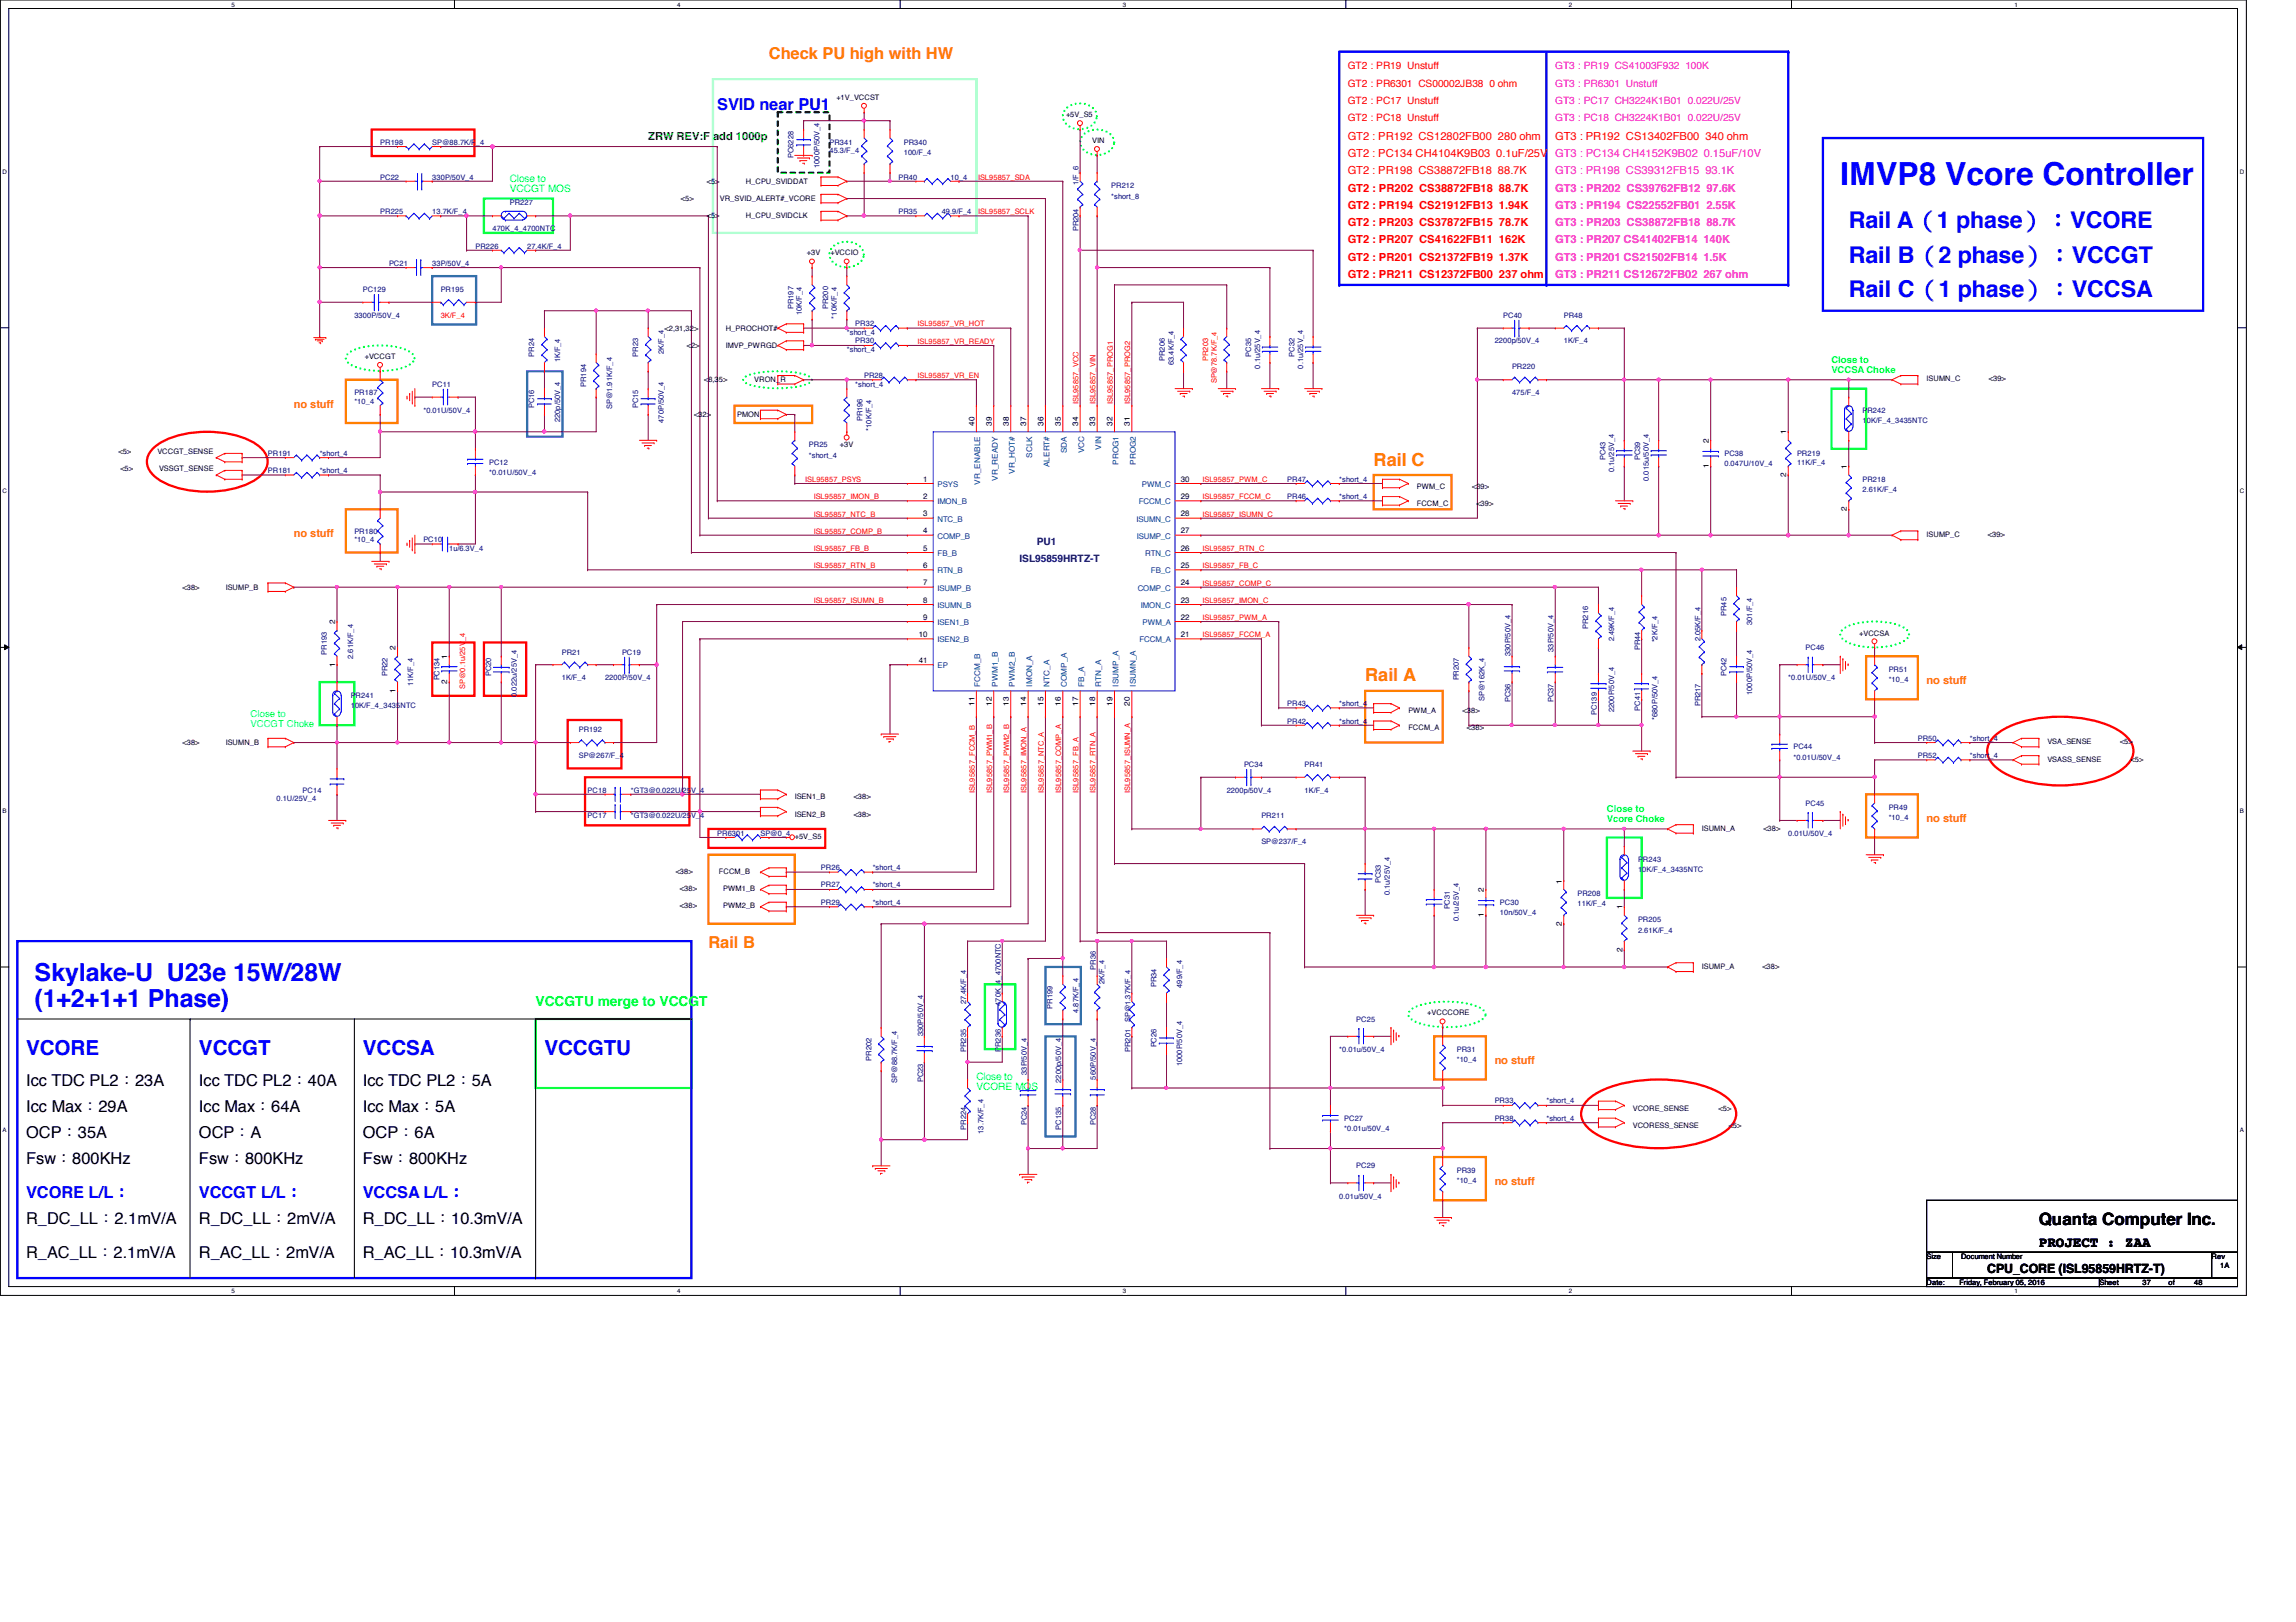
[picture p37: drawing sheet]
<svg xmlns="http://www.w3.org/2000/svg" width="297mm" height="210mm" viewBox="0 0 297 210" stroke-linecap="round" stroke-linejoin="round" font-family="sans-serif">
<defs><g id="words">
<text font-size="4.1" fill="#00f" x="238.1" y="23.9">IMVP8 Vcore Controller</text>
<g font-size="3.2" fill="#00f">
<text x="4.5" y="127">Skylake-U U23e 15W/28W</text>
<text x="4.5" y="130.3">(1+2+1+1 Phase)</text>
</g>
<g font-size="3" fill="#00f">
<text x="239.2" y="29.5">Rail A（1 phase）：VCORE</text>
<text x="239.2" y="34">Rail B（2 phase）：VCCGT</text>
<text x="239.2" y="38.5">Rail C（1 phase）：VCCSA</text>
</g>
<g font-size="2.7" fill="#00f">
<text x="3.4" y="136.6">VCORE</text>
<text x="25.7" y="136.6">VCCGT</text>
<text x="46.9" y="136.6">VCCSA</text>
<text x="70.4" y="136.6">VCCGTU</text>
</g>
<g font-size="2.3" fill="#ff8000">
<text x="177.7" y="60.2">Rail C</text>
<text x="176.6" y="88.2">Rail A</text>
</g>
<text font-size="2.2" x="263.8" y="158.5">Quanta Computer Inc.</text>
<g font-size="2.1" fill="#ff8000">
<text x="99.5" y="7.6">Check PU high with HW</text>
<text x="91.6" y="122.7">Rail B</text>
</g>
<g font-size="2.1" fill="#00f">
<text x="92.8" y="14.3">SVID near PU1</text>
<text x="3.4" y="155.1">VCORE L/L：</text>
<text x="25.7" y="155.1">VCCGT L/L：</text>
<text x="46.9" y="155.1">VCCSA L/L：</text>
</g>
<g font-size="2.1">
<text x="3.4" y="143.8">Icc Max：29A</text>
<text x="3.4" y="140.5">Icc TDC PL2：23A</text>
<text x="25.7" y="143.8">Icc Max：64A</text>
<text x="25.7" y="140.5">Icc TDC PL2：40A</text>
<text x="46.9" y="140.5">Icc TDC PL2：5A</text>
<text x="46.9" y="143.8">Icc Max：5A</text>
<text x="3.4" y="147.2">OCP：35A</text>
<text x="25.7" y="147.2">OCP：A</text>
<text x="46.9" y="147.2">OCP：6A</text>
<text x="3.4" y="150.6">Fsw：800KHz</text>
<text x="25.7" y="150.6">Fsw：800KHz</text>
<text x="46.9" y="150.6">Fsw：800KHz</text>
<text x="3.4" y="158.4">R_DC_LL：2.1mV/A</text>
<text x="25.7" y="158.4">R_DC_LL：2mV/A</text>
<text x="46.9" y="158.4">R_DC_LL：10.3mV/A</text>
<text x="3.4" y="162.9">R_AC_LL：2.1mV/A</text>
<text x="25.7" y="162.9">R_AC_LL：2mV/A</text>
<text x="46.9" y="162.9">R_AC_LL：10.3mV/A</text>
</g>
<text font-size="1.9" x="263.8" y="161.4">PROJECT : ZAA</text>
<text font-size="1.8" fill="#0f0" x="69.3" y="130.2">VCCGTU merge to VCCGT</text>
<text font-size="1.7" x="257.1" y="164.7">CPU_CORE (ISL95859HRTZ-T)</text>
<text font-size="1.4" fill="#008000" x="83.9" y="18.1">ZRW REV:F add 1000p</text>
<g font-size="1.4" fill="#f00">
<text x="174.4" y="20.3">GT2 : PC134 CH4104K9B03 0.1uF/25V</text>
<text x="174.4" y="22.6">GT2 : PR198 CS38872FB18 88.7K</text>
<text x="174.4" y="18.1">GT2 : PR192 CS12802FB00 280 ohm</text>
<text x="201.2" y="18.1">GT3 : PR192 CS13402FB00 340 ohm</text>
<text x="174.4" y="24.8">GT2 : PR202 CS38872FB18 88.7K</text>
<text x="174.4" y="27.1">GT2 : PR194 CS21912FB13 1.94K</text>
<text x="174.4" y="29.3">GT2 : PR203 CS37872FB15 78.7K</text>
<text x="174.4" y="31.5">GT2 : PR207 CS41622FB11 162K</text>
<text x="174.4" y="33.7">GT2 : PR201 CS21372FB19 1.37K</text>
<text x="174.4" y="36">GT2 : PR211 CS12372FB00 237 ohm</text>
</g>
<g font-size="1.4" fill="#f0f">
<text x="201.2" y="20.3">GT3 : PC134 CH4152K9B02 0.15uF/10V</text>
<text x="201.2" y="22.6">GT3 : PR198 CS39312FB15 93.1K</text>
<text x="201.2" y="24.8">GT3 : PR202 CS39762FB12 97.6K</text>
<text x="201.2" y="27.1">GT3 : PR194 CS22552FB01 2.55K</text>
<text x="201.2" y="29.3">GT3 : PR203 CS38872FB18 88.7K</text>
<text x="201.2" y="31.5">GT3 : PR207 CS41402FB14 140K</text>
<text x="201.2" y="33.7">GT3 : PR201 CS21502FB14 1.5K</text>
<text x="201.2" y="36">GT3 : PR211 CS12672FB02 267 ohm</text>
</g>
<g font-size="1.4" fill="#ff8000">
<text x="38" y="52.7">no stuff</text>
<text x="38" y="69.5">no stuff</text>
<text x="249.3" y="88.5">no stuff</text>
<text x="249.3" y="106.4">no stuff</text>
<text x="193.4" y="137.7">no stuff</text>
<text x="193.4" y="153.3">no stuff</text>
</g>
<g font-size="1.3" fill="#f00">
<text x="174.4" y="9">GT2 : PR19 Unstuff</text>
<text x="174.4" y="11.2">GT2 : PR6301 CS00002JB38 0 ohm</text>
<text x="174.4" y="15.7">GT2 : PC18 Unstuff</text>
<text x="174.4" y="13.5">GT2 : PC17 Unstuff</text>
</g>
<g font-size="1.3" fill="#f0f">
<text x="201.2" y="9">GT3 : PR19 CS41003F932 100K</text>
<text x="201.2" y="11.2">GT3 : PR6301 Unstuff</text>
<text x="201.2" y="15.7">GT3 : PC18 CH3224K1B01 0.022U/25V</text>
<text x="201.2" y="13.5">GT3 : PC17 CH3224K1B01 0.022U/25V</text>
</g>
<g font-size="1.3" fill="#00ff40">
<text x="66" y="23.5">Close to</text>
<text x="66" y="24.9">VCCGT MOS</text>
<text x="126.3" y="139.7">Close to</text>
<text x="126.3" y="141.1">VCORE MOS</text>
</g>
<g font-size="1.3" fill="#000080">
<text x="134.2" y="70.5">PU1</text>
<text x="131.9" y="72.7">ISL95859HRTZ-T</text>
</g>
<g font-size="1.2" fill="#00ff40">
<text x="236.9" y="46.9">Close to</text>
<text x="236.9" y="48.2">VCCSA Choke</text>
<text x="32.4" y="92.8">Close to</text>
<text x="32.4" y="94">VCCGT Choke</text>
<text x="207.9" y="105.1">Close to</text>
<text x="207.9" y="106.3">Vcore Choke</text>
</g>
<g font-size="1">
<text x="108.2" y="13">+1V_VCCST</text>
<text x="137.9" y="15.2">+5V_S5</text>
<text x="91.4" y="23.8">&lt;5&gt;</text>
<text x="96.5" y="23.8">H_CPU_SVIDDAT</text>
<text x="141.3" y="18.5">VIN</text>
<text x="88.1" y="26">&lt;5&gt;</text>
<text x="91.4" y="28.2">&lt;5&gt;</text>
<text x="93.1" y="26">VR_SVID_ALERT#_VCORE</text>
<text x="96.5" y="28.2">H_CPU_SVIDCLK</text>
<text x="104.4" y="33.1">+3V</text>
<text x="107.4" y="33.1">+VCCIO</text>
<text x="47.2" y="46.5">+VCCGT</text>
<text x="86" y="42.8">&lt;2,31,32&gt;</text>
<text x="88.9" y="45">&lt;2&gt;</text>
<text x="93.9" y="42.8">H_PROCHOT#</text>
<text x="93.9" y="45">IMVP_PWRGD</text>
<text x="89.8" y="54">&lt;32&gt;</text>
<text x="91.1" y="49.5">&lt;8,35&gt;</text>
<text x="95.4" y="54">PMON</text>
<text x="97.6" y="49.5">VRON_R</text>
<text x="249.3" y="49.4">ISUMN_C</text>
<text x="257.3" y="49.4">&lt;39&gt;</text>
<text x="15.3" y="58.8">&lt;5&gt;</text>
<text x="20.4" y="58.8">VCCGT_SENSE</text>
<text x="108.7" y="57.9">+3V</text>
<text x="126.1" y="55.1" transform="rotate(-90 126.1 55.1)">40</text>
<text x="128.3" y="55.1" transform="rotate(-90 128.3 55.1)">39</text>
<text x="130.5" y="55.1" transform="rotate(-90 130.5 55.1)">38</text>
<text x="132.8" y="55.1" transform="rotate(-90 132.8 55.1)">37</text>
<text x="135" y="55.1" transform="rotate(-90 135 55.1)">36</text>
<text x="137.2" y="55.1" transform="rotate(-90 137.2 55.1)">35</text>
<text x="139.5" y="55.1" transform="rotate(-90 139.5 55.1)">34</text>
<text x="141.7" y="55.1" transform="rotate(-90 141.7 55.1)">33</text>
<text x="143.9" y="55.1" transform="rotate(-90 143.9 55.1)">32</text>
<text x="146.2" y="55.1" transform="rotate(-90 146.2 55.1)">31</text>
<text x="221.1" y="57.3" transform="rotate(-90 221.1 57.3)">2</text>
<text x="231.1" y="56.2" transform="rotate(-90 231.1 56.2)">1</text>
<text x="15.6" y="61">&lt;5&gt;</text>
<text x="20.6" y="61">VSSGT_SENSE</text>
<text x="119.4" y="62.3">1</text>
<text x="119.4" y="64.6">2</text>
<text x="152.8" y="62.3">30</text>
<text x="152.8" y="64.6">29</text>
<text x="183.3" y="63.2">PWM_C</text>
<text x="183.3" y="65.5">FCCM_C</text>
<text x="190.5" y="63.2">&lt;39&gt;</text>
<text x="191" y="65.5">&lt;39&gt;</text>
<text x="221.1" y="60.6" transform="rotate(-90 221.1 60.6)">1</text>
<text x="231.1" y="61.7" transform="rotate(-90 231.1 61.7)">2</text>
<text x="238.9" y="60.7" transform="rotate(-90 238.9 60.7)">1</text>
<text x="119.4" y="69">4</text>
<text x="119.4" y="66.8">3</text>
<text x="119.4" y="71.2">5</text>
<text x="152.8" y="71.2">26</text>
<text x="152.8" y="69">27</text>
<text x="152.8" y="66.8">28</text>
<text x="238.9" y="66.2" transform="rotate(-90 238.9 66.2)">2</text>
<text x="249.3" y="69.5">ISUMP_C</text>
<text x="257.2" y="69.5">&lt;39&gt;</text>
<text x="23.6" y="76.3">&lt;38&gt;</text>
<text x="29.2" y="76.3">ISUMP_B</text>
<text x="119.4" y="73.5">6</text>
<text x="119.4" y="75.7">7</text>
<text x="119.4" y="78">8</text>
<text x="152.8" y="75.7">24</text>
<text x="152.8" y="73.5">25</text>
<text x="152.8" y="78">23</text>
<text x="43.3" y="80.8" transform="rotate(-90 43.3 80.8)">2</text>
<text x="118.9" y="82.4">10</text>
<text x="119.4" y="80.2">9</text>
<text x="152.8" y="80.2">22</text>
<text x="152.8" y="82.4">21</text>
<text x="240.5" y="82.3">+VCCSA</text>
<text x="43.3" y="86.3" transform="rotate(-90 43.3 86.3)">1</text>
<text x="51.2" y="89.6" transform="rotate(-90 51.2 89.6)">1</text>
<text x="51.2" y="84.2" transform="rotate(-90 51.2 84.2)">2</text>
<text x="57.9" y="88.5" transform="rotate(-90 57.9 88.5)">2</text>
<text x="57.9" y="85.3" transform="rotate(-90 57.9 85.3)">1</text>
<text x="118.9" y="85.8">41</text>
<text x="126.1" y="91.4" transform="rotate(-90 126.1 91.4)">11</text>
<text x="128.3" y="91.4" transform="rotate(-90 128.3 91.4)">12</text>
<text x="130.5" y="91.4" transform="rotate(-90 130.5 91.4)">13</text>
<text x="132.8" y="91.4" transform="rotate(-90 132.8 91.4)">14</text>
<text x="135" y="91.4" transform="rotate(-90 135 91.4)">15</text>
<text x="137.2" y="91.4" transform="rotate(-90 137.2 91.4)">16</text>
<text x="139.5" y="91.4" transform="rotate(-90 139.5 91.4)">17</text>
<text x="141.7" y="91.4" transform="rotate(-90 141.7 91.4)">18</text>
<text x="143.9" y="91.4" transform="rotate(-90 143.9 91.4)">19</text>
<text x="146.2" y="91.4" transform="rotate(-90 146.2 91.4)">20</text>
<text x="182.2" y="94.5">FCCM_A</text>
<text x="182.2" y="92.3">PWM_A</text>
<text x="189.2" y="92.3">&lt;38&gt;</text>
<text x="189.8" y="94.5">&lt;38&gt;</text>
<text x="23.6" y="96.4">&lt;38&gt;</text>
<text x="29.2" y="96.4">ISUMN_B</text>
<text x="264.9" y="96.3">VSA_SENSE</text>
<text x="264.9" y="98.6">VSASS_SENSE</text>
<text x="274.3" y="96.3">&lt;5&gt;</text>
<text x="275.6" y="98.6">&lt;5&gt;</text>
<text x="102.8" y="105.7">ISEN2_B</text>
<text x="102.8" y="103.5">ISEN1_B</text>
<text x="110.4" y="105.7">&lt;38&gt;</text>
<text x="110.4" y="103.5">&lt;38&gt;</text>
<text x="220.2" y="107.5">ISUMN_A</text>
<text x="228.1" y="107.5">&lt;38&gt;</text>
<text x="87.4" y="113.1">&lt;38&gt;</text>
<text x="93" y="113.1">FCCM_B</text>
<text x="102.8" y="108.6">+5V_S5</text>
<text x="88" y="115.3">&lt;38&gt;</text>
<text x="88" y="117.6">&lt;38&gt;</text>
<text x="93.6" y="115.3">PWM1_B</text>
<text x="93.6" y="117.6">PWM2_B</text>
<text x="192" y="118.7" transform="rotate(-90 192 118.7)">1</text>
<text x="192" y="115.4" transform="rotate(-90 192 115.4)">2</text>
<text x="202.1" y="119.8" transform="rotate(-90 202.1 119.8)">2</text>
<text x="202.1" y="114.3" transform="rotate(-90 202.1 114.3)">1</text>
<text x="209.9" y="117.7" transform="rotate(-90 209.9 117.7)">1</text>
<text x="209.9" y="123.1" transform="rotate(-90 209.9 123.1)">2</text>
<text x="220.2" y="125.4">ISUMP_A</text>
<text x="228" y="125.4">&lt;38&gt;</text>
<text x="184.7" y="131.4">+VCCCORE</text>
<text x="211.2" y="143.7">VCORE_SENSE</text>
<text x="222.3" y="143.7">&lt;5&gt;</text>
<text x="211.2" y="145.9">VCORESS_SENSE</text>
<text x="223.6" y="145.9">&lt;5&gt;</text>
<text x="249.3" y="162.9">Size</text>
<text x="249.3" y="166.3">Date:</text>
<text x="253.5" y="166.3">Friday, February 05, 2016</text>
<text x="253.7" y="162.9">Document Number</text>
<text x="271.6" y="166.3">Sheet</text>
<text x="277.2" y="166.3">37</text>
<text x="280.5" y="166.3">of</text>
<text x="283.9" y="166.3">48</text>
<text x="286.1" y="162.9">Rev</text>
<text x="287.2" y="164">1A</text>
</g>
<g font-size="1" fill="#000080">
<text x="49.2" y="18.8">PR198</text>
<text x="49.2" y="23.2">PC22</text>
<text x="55.9" y="23.2">330P/50V_4</text>
<text x="55.9" y="18.8">SP@88.7K/F_4</text>
<text x="102.7" y="20.4" transform="rotate(-90 102.7 20.4)">PC6228</text>
<text x="106" y="21.8" transform="rotate(-90 106 21.8)">1000P/50V_4</text>
<text x="107.3" y="18.8">PR341</text>
<text x="107.3" y="19.9">45.3/F_4</text>
<text x="116.2" y="23.2">PR40</text>
<text x="116.9" y="18.8">PR340</text>
<text x="116.9" y="20.1">100/F_4</text>
<text x="123" y="23.2">10_4</text>
<text x="139.5" y="23.9" transform="rotate(-90 139.5 23.9)">1/F_6</text>
<text x="49.2" y="27.7">PR225</text>
<text x="55.9" y="27.7">13.7K/F_4</text>
<text x="63.7" y="29.9">470K_4_4700NTC</text>
<text x="66" y="26.6">PR227</text>
<text x="116.2" y="27.7">PR35</text>
<text x="121.8" y="27.7">49.9/F_4</text>
<text x="139.5" y="29.9" transform="rotate(-90 139.5 29.9)">PR204</text>
<text x="143.8" y="24.3">PR212</text>
<text x="143.8" y="25.7">*short_8</text>
<text x="50.3" y="34.4">PC21</text>
<text x="55.9" y="34.4">33P/50V_4</text>
<text x="61.5" y="32.2">PR226</text>
<text x="68.2" y="32.2">27.4K/F_4</text>
<text x="45.8" y="41.1">3300P/50V_4</text>
<text x="46.9" y="37.8">PC129</text>
<text x="57" y="37.8">PR195</text>
<text x="102.7" y="40" transform="rotate(-90 102.7 40)">PR197</text>
<text x="103.8" y="40.8" transform="rotate(-90 103.8 40.8)">10K/F_4</text>
<text x="107.1" y="40" transform="rotate(-90 107.1 40)">PR200</text>
<text x="108.2" y="41.2" transform="rotate(-90 108.2 41.2)">*10K/F_4</text>
<text x="194.5" y="41.1">PC40</text>
<text x="202.3" y="41.1">PR48</text>
<text x="69.1" y="46.1" transform="rotate(-90 69.1 46.1)">PR24</text>
<text x="72.5" y="46.9" transform="rotate(-90 72.5 46.9)">1K/F_4</text>
<text x="82.5" y="46.1" transform="rotate(-90 82.5 46.1)">PR23</text>
<text x="85.9" y="45.8" transform="rotate(-90 85.9 45.8)">2K/F_4</text>
<text x="109.6" y="45.6">*short_4</text>
<text x="109.6" y="43.3">*short_4</text>
<text x="110.7" y="44.4">PR30</text>
<text x="110.7" y="42.2">PR32</text>
<text x="150.7" y="46.7" transform="rotate(-90 150.7 46.7)">PR206</text>
<text x="151.8" y="47.2" transform="rotate(-90 151.8 47.2)">63.4K/F_4</text>
<text x="161.9" y="46.1" transform="rotate(-90 161.9 46.1)">PC35</text>
<text x="163" y="47.7" transform="rotate(-90 163 47.7)">0.1u/25V_4</text>
<text x="167.5" y="46.1" transform="rotate(-90 167.5 46.1)">PC32</text>
<text x="168.6" y="47.7" transform="rotate(-90 168.6 47.7)">0.1u/25V_4</text>
<text x="193.4" y="44.4">2200p/50V_4</text>
<text x="195.6" y="47.8">PR220</text>
<text x="202.3" y="44.4">1K/F_4</text>
<text x="45.8" y="51.2">PR187</text>
<text x="45.8" y="52.3">*10_4</text>
<text x="54.8" y="53.4">*0.01U/50V_4</text>
<text x="55.9" y="50">PC11</text>
<text x="69.1" y="52.8" transform="rotate(-90 69.1 52.8)">PC16</text>
<text x="75.8" y="50" transform="rotate(-90 75.8 50)">PR194</text>
<text x="79.2" y="53" transform="rotate(-90 79.2 53)">SP@1.91K/F_4</text>
<text x="82.5" y="52.8" transform="rotate(-90 82.5 52.8)">PC15</text>
<text x="110.7" y="50">*short_4</text>
<text x="111.8" y="48.9">PR28</text>
<text x="195.6" y="51.2">475/F_4</text>
<text x="241" y="53.4">PR242</text>
<text x="34.7" y="59">PR191</text>
<text x="41.4" y="59">*short_4</text>
<text x="72.5" y="54.7" transform="rotate(-90 72.5 54.7)">220p/50V_4</text>
<text x="85.9" y="54.7" transform="rotate(-90 85.9 54.7)">470P/50V_4</text>
<text x="104.6" y="57.9">PR25</text>
<text x="104.6" y="59.2">*short_4</text>
<text x="111.6" y="54.5" transform="rotate(-90 111.6 54.5)">PR196</text>
<text x="112.7" y="55.8" transform="rotate(-90 112.7 55.8)">*10K/F_4</text>
<text x="207.7" y="59.6" transform="rotate(-90 207.7 59.6)">PC43</text>
<text x="212.2" y="59.6" transform="rotate(-90 212.2 59.6)">PC39</text>
<text x="223.1" y="59">PC38</text>
<text x="232.5" y="59">PR219</text>
<text x="241" y="54.7">10K/F_4_3435NTC</text>
<text x="34.7" y="61.2">PR181</text>
<text x="41.4" y="61.2">*short_4</text>
<text x="63.3" y="60.1">PC12</text>
<text x="63.3" y="61.4">*0.01U/50V_4</text>
<text x="166.5" y="64.6">PR46</text>
<text x="166.5" y="62.4">PR47</text>
<text x="173.3" y="64.6">*short_4</text>
<text x="173.3" y="62.4">*short_4</text>
<text x="208.8" y="61.1" transform="rotate(-90 208.8 61.1)">0.1u/25V_4</text>
<text x="213.3" y="62.2" transform="rotate(-90 213.3 62.2)">0.015u/50V_4</text>
<text x="223.1" y="60.3">0.047U/10V_4</text>
<text x="232.5" y="60.1">11K/F_4</text>
<text x="241" y="62.4">PR218</text>
<text x="241" y="63.7">2.61K/F_4</text>
<text x="45.8" y="69">PR180</text>
<text x="45.8" y="70.1">*10_4</text>
<text x="54.8" y="70.1">PC10</text>
<text x="58.1" y="71.3">1u/6.3V_4</text>
<text x="205.5" y="81.4" transform="rotate(-90 205.5 81.4)">PR216</text>
<text x="208.8" y="83" transform="rotate(-90 208.8 83)">2.49K/F_4</text>
<text x="214.4" y="83.1" transform="rotate(-90 214.4 83.1)">*2K/F_4</text>
<text x="220" y="83" transform="rotate(-90 220 83)">2.05K/F_4</text>
<text x="223.3" y="79.7" transform="rotate(-90 223.3 79.7)">PR45</text>
<text x="226.7" y="80.9" transform="rotate(-90 226.7 80.9)">301/F_4</text>
<text x="42.3" y="84.7" transform="rotate(-90 42.3 84.7)">PR193</text>
<text x="45.7" y="85.3" transform="rotate(-90 45.7 85.3)">2.61K/F_4</text>
<text x="50.1" y="87.5" transform="rotate(-90 50.1 87.5)">PR22</text>
<text x="53.5" y="88.8" transform="rotate(-90 53.5 88.8)">11K/F_4</text>
<text x="56.9" y="88.1" transform="rotate(-90 56.9 88.1)">PC134</text>
<text x="63.5" y="87.5" transform="rotate(-90 63.5 87.5)">PC20</text>
<text x="72.7" y="84.7">PR21</text>
<text x="72.7" y="88.1">1K/F_4</text>
<text x="78.3" y="88.1">2200P/50V_4</text>
<text x="80.5" y="84.7">PC19</text>
<text x="188.7" y="88.1" transform="rotate(-90 188.7 88.1)">PR207</text>
<text x="195.4" y="84.9" transform="rotate(-90 195.4 84.9)">330P/50V_4</text>
<text x="201" y="84.4" transform="rotate(-90 201 84.4)">33P/50V_4</text>
<text x="212.2" y="84.2" transform="rotate(-90 212.2 84.2)">PR44</text>
<text x="223.3" y="87.5" transform="rotate(-90 223.3 87.5)">PC42</text>
<text x="226.7" y="90" transform="rotate(-90 226.7 90)">1000P/50V_4</text>
<text x="231.3" y="88.1">*0.01U/50V_4</text>
<text x="233.6" y="84.1">PC46</text>
<text x="244.3" y="86.9">PR51</text>
<text x="244.3" y="88.3">*10_4</text>
<text x="45.4" y="90.3">PR241</text>
<text x="45.4" y="91.6">10K/F_4_3435NTC</text>
<text x="66.9" y="90.2" transform="rotate(-90 66.9 90.2)">0.022u/25V_4</text>
<text x="74.9" y="94.7">PR192</text>
<text x="166.5" y="93.6">PR42</text>
<text x="166.5" y="91.4">PR43</text>
<text x="173.3" y="93.6">*short_4</text>
<text x="173.3" y="91.4">*short_4</text>
<text x="192.1" y="90.7" transform="rotate(-90 192.1 90.7)">SP@162K_4</text>
<text x="195.4" y="90.8" transform="rotate(-90 195.4 90.8)">PC36</text>
<text x="201" y="90.8" transform="rotate(-90 201 90.8)">PC37</text>
<text x="206.6" y="92.5" transform="rotate(-90 206.6 92.5)">PC139</text>
<text x="208.8" y="92.2" transform="rotate(-90 208.8 92.2)">2200P/50V_4</text>
<text x="212.2" y="91.9" transform="rotate(-90 212.2 91.9)">PC41</text>
<text x="214.4" y="93.2" transform="rotate(-90 214.4 93.2)">*680P/50V_4</text>
<text x="220" y="91.4" transform="rotate(-90 220 91.4)">PR217</text>
<text x="248.1" y="95.9">PR50</text>
<text x="254.8" y="95.9">*short_4</text>
<text x="74.9" y="98.1">SP@267/F_4</text>
<text x="160.9" y="99.2">PC34</text>
<text x="168.8" y="99.2">PR41</text>
<text x="232" y="97">PC44</text>
<text x="232" y="98.3">*0.01U/50V_4</text>
<text x="248.1" y="98.1">PR52</text>
<text x="254.8" y="98.1">*short_4</text>
<text x="35.8" y="103.7">0.1U/25V_4</text>
<text x="39.2" y="102.6">PC14</text>
<text x="76" y="102.6">PC18</text>
<text x="76" y="105.9">PC17</text>
<text x="81.6" y="102.6">*GT3@0.022U/25V_4</text>
<text x="81.6" y="105.9">*GT3@0.022U/25V_4</text>
<text x="158.7" y="102.6">2200p/50V_4</text>
<text x="163.2" y="105.9">PR211</text>
<text x="168.8" y="102.6">1K/F_4</text>
<text x="233.6" y="104.3">PC45</text>
<text x="244.3" y="104.8">PR49</text>
<text x="244.3" y="106.1">*10_4</text>
<text x="92.8" y="108.2">PR6301</text>
<text x="98.4" y="108.2">SP@0_4</text>
<text x="106.2" y="112.6">PR26</text>
<text x="112.9" y="112.6">*short_4</text>
<text x="163.2" y="109.3">SP@237/F_4</text>
<text x="211.9" y="111.5">PR243</text>
<text x="211.9" y="112.9">10K/F_4_3435NTC</text>
<text x="231.3" y="108.2">0.01U/50V_4</text>
<text x="106.2" y="117.1">PR29</text>
<text x="106.2" y="114.9">PR27</text>
<text x="112.9" y="117.1">*short_4</text>
<text x="112.9" y="114.9">*short_4</text>
<text x="178.6" y="114.3" transform="rotate(-90 178.6 114.3)">PC33</text>
<text x="179.8" y="115.9" transform="rotate(-90 179.8 115.9)">0.1u/25V_4</text>
<text x="187.6" y="117.7" transform="rotate(-90 187.6 117.7)">PC31</text>
<text x="188.7" y="119.2" transform="rotate(-90 188.7 119.2)">0.1u/25V_4</text>
<text x="194.1" y="117.1">PC30</text>
<text x="194.1" y="118.4">10n/50V_4</text>
<text x="204.1" y="116">PR208</text>
<text x="204.1" y="117.3">11K/F_4</text>
<text x="211.9" y="119.3">PR205</text>
<text x="141.8" y="125.5" transform="rotate(-90 141.8 125.5)">PR36</text>
<text x="211.9" y="120.7">2.61K/F_4</text>
<text x="125" y="130" transform="rotate(-90 125 130)">27.4K/F_4</text>
<text x="129.5" y="130.2" transform="rotate(-90 129.5 130.2)">470K_4_4700NTC</text>
<text x="136.2" y="130.5" transform="rotate(-90 136.2 130.5)">PR199</text>
<text x="139.5" y="131.1" transform="rotate(-90 139.5 131.1)">4.87K/F_4</text>
<text x="142.9" y="127.4" transform="rotate(-90 142.9 127.4)">2K/F_4</text>
<text x="149.6" y="127.7" transform="rotate(-90 149.6 127.7)">PR34</text>
<text x="152.9" y="127.8" transform="rotate(-90 152.9 127.8)">499/F_4</text>
<text x="112.7" y="137.2" transform="rotate(-90 112.7 137.2)">PR202</text>
<text x="119.4" y="134.1" transform="rotate(-90 119.4 134.1)">330P/50V_4</text>
<text x="125" y="136.1" transform="rotate(-90 125 136.1)">PR235</text>
<text x="129.5" y="136.1" transform="rotate(-90 129.5 136.1)">PR236</text>
<text x="146.3" y="136.1" transform="rotate(-90 146.3 136.1)">PR201</text>
<text x="146.3" y="132.3" transform="rotate(-90 146.3 132.3)">SP@1.37K/F_4</text>
<text x="149.6" y="135.6" transform="rotate(-90 149.6 135.6)">PC26</text>
<text x="173.3" y="136.1">*0.01u/50V_4</text>
<text x="175.5" y="132.2">PC25</text>
<text x="188.5" y="136.1">PR31</text>
<text x="188.5" y="137.5">*10_4</text>
<text x="116.1" y="140.1" transform="rotate(-90 116.1 140.1)">SP@88.7K/F_4</text>
<text x="119.4" y="140" transform="rotate(-90 119.4 140)">PC23</text>
<text x="132.8" y="139.1" transform="rotate(-90 132.8 139.1)">33P/50V_4</text>
<text x="137.3" y="140.1" transform="rotate(-90 137.3 140.1)">2200p/50V_4</text>
<text x="141.8" y="139.7" transform="rotate(-90 141.8 139.7)">560P/50V_4</text>
<text x="152.9" y="138" transform="rotate(-90 152.9 138)">1000P/50V_4</text>
<text x="193.4" y="142.8">PR33</text>
<text x="200.1" y="142.8">*short_4</text>
<text x="125" y="146.2" transform="rotate(-90 125 146.2)">PR224</text>
<text x="127.3" y="146.7" transform="rotate(-90 127.3 146.7)">13.7K/F_4</text>
<text x="132.8" y="145.6" transform="rotate(-90 132.8 145.6)">PC24</text>
<text x="137.3" y="146.2" transform="rotate(-90 137.3 146.2)">PC135</text>
<text x="141.8" y="145.6" transform="rotate(-90 141.8 145.6)">PC28</text>
<text x="173.9" y="145">PC27</text>
<text x="173.9" y="146.4">*0.01u/50V_4</text>
<text x="193.4" y="145">PR38</text>
<text x="200.1" y="145">*short_4</text>
<text x="173.3" y="155.1">0.01u/50V_4</text>
<text x="175.5" y="151.2">PC29</text>
<text x="188.5" y="151.8">PR39</text>
<text x="188.5" y="153.1">*10_4</text>
</g>
<g font-size="1" fill="#f00">
<text x="126.5" y="23.2">ISL95857_SDA</text>
<text x="126.5" y="27.7">ISL95857_SCLK</text>
<text x="57" y="41.1">3K/F_4</text>
<text x="118.7" y="44.5">ISL95857_VR_READY</text>
<text x="118.7" y="42.2">ISL95857_VR_HOT</text>
<text x="156.3" y="46.7" transform="rotate(-90 156.3 46.7)">PR203</text>
<text x="118.7" y="48.9">ISL95857_VR_EN</text>
<text x="139.5" y="52.3" transform="rotate(-90 139.5 52.3)">ISL95857_VCC</text>
<text x="141.7" y="52.3" transform="rotate(-90 141.7 52.3)">ISL95857_VIN</text>
<text x="144" y="52.3" transform="rotate(-90 144 52.3)">ISL95857_PROG1</text>
<text x="146.2" y="52.3" transform="rotate(-90 146.2 52.3)">ISL95857_PROG2</text>
<text x="157.4" y="49.6" transform="rotate(-90 157.4 49.6)">SP@78.7K/F_4</text>
<text x="104.2" y="62.4">ISL95857_PSYS</text>
<text x="105.3" y="64.6">ISL95857_IMON_B</text>
<text x="155.6" y="62.4">ISL95857_PWM_C</text>
<text x="155.6" y="64.6">ISL95857_FCCM_C</text>
<text x="105.3" y="66.8">ISL95857_NTC_B</text>
<text x="105.3" y="69">ISL95857_COMP_B</text>
<text x="105.3" y="71.3">ISL95857_FB_B</text>
<text x="155.6" y="66.8">ISL95857_ISUMN_C</text>
<text x="155.6" y="71.3">ISL95857_RTN_C</text>
<text x="105.3" y="73.5">ISL95857_RTN_B</text>
<text x="155.6" y="75.8">ISL95857_COMP_C</text>
<text x="155.6" y="73.5">ISL95857_FB_C</text>
<text x="105.3" y="78">ISL95857_ISUMN_B</text>
<text x="155.6" y="80.2">ISL95857_PWM_A</text>
<text x="155.6" y="82.5">ISL95857_FCCM_A</text>
<text x="155.6" y="78">ISL95857_IMON_C</text>
<text x="60.2" y="89.2" transform="rotate(-90 60.2 89.2)">SP@0.1u/25V_4</text>
<text x="126.1" y="102.6" transform="rotate(-90 126.1 102.6)">ISL95857_FCCM_B</text>
<text x="128.4" y="102.6" transform="rotate(-90 128.4 102.6)">ISL95857_PWM1_B</text>
<text x="130.6" y="102.6" transform="rotate(-90 130.6 102.6)">ISL95857_PWM2_B</text>
<text x="132.8" y="102.6" transform="rotate(-90 132.8 102.6)">ISL95857_IMON_A</text>
<text x="135" y="102.6" transform="rotate(-90 135 102.6)">ISL95857_NTC_A</text>
<text x="137.3" y="102.6" transform="rotate(-90 137.3 102.6)">ISL95857_COMP_A</text>
<text x="139.5" y="102.6" transform="rotate(-90 139.5 102.6)">ISL95857_FB_A</text>
<text x="141.7" y="102.6" transform="rotate(-90 141.7 102.6)">ISL95857_RTN_A</text>
<text x="146.2" y="102.6" transform="rotate(-90 146.2 102.6)">ISL95857_ISUMN_A</text>
</g>
<g font-size="1" fill="#004080">
<text x="133.5" y="59.2" transform="rotate(-90 133.5 59.2)">SCLK</text>
<text x="138" y="58.6" transform="rotate(-90 138 58.6)">SDA</text>
<text x="140.2" y="58.7" transform="rotate(-90 140.2 58.7)">VCC</text>
<text x="142.4" y="58.2" transform="rotate(-90 142.4 58.2)">VIN</text>
<text x="121.3" y="63">PSYS</text>
<text x="121.3" y="65.3">IMON_B</text>
<text x="126.8" y="62.7" transform="rotate(-90 126.8 62.7)">VR_ENABLE</text>
<text x="129.1" y="62.2" transform="rotate(-90 129.1 62.2)">VR_READY</text>
<text x="131.3" y="61.3" transform="rotate(-90 131.3 61.3)">VR_HOT#</text>
<text x="135.8" y="60.5" transform="rotate(-90 135.8 60.5)">ALERT#</text>
<text x="144.7" y="60.1" transform="rotate(-90 144.7 60.1)">PROG1</text>
<text x="146.9" y="60.1" transform="rotate(-90 146.9 60.1)">PROG2</text>
<text x="147.3" y="65.3">FCCM_C</text>
<text x="147.7" y="63">PWM_C</text>
<text x="121.3" y="69.7">COMP_B</text>
<text x="121.3" y="67.5">NTC_B</text>
<text x="121.3" y="72">FB_B</text>
<text x="147" y="67.5">ISUMN_C</text>
<text x="147.1" y="69.7">ISUMP_C</text>
<text x="148.2" y="72">RTN_C</text>
<text x="121.3" y="74.2">RTN_B</text>
<text x="121.3" y="76.5">ISUMP_B</text>
<text x="147.2" y="76.5">COMP_C</text>
<text x="148.9" y="74.2">FB_C</text>
<text x="121.3" y="78.7">ISUMN_B</text>
<text x="121.3" y="80.9">ISEN1_B</text>
<text x="121.3" y="83.1">ISEN2_B</text>
<text x="147.4" y="83.1">FCCM_A</text>
<text x="147.6" y="78.7">IMON_C</text>
<text x="147.8" y="80.9">PWM_A</text>
<text x="121.3" y="86.5">EP</text>
<text x="126.8" y="88.9" transform="rotate(-90 126.8 88.9)">FCCM_B</text>
<text x="129.1" y="88.9" transform="rotate(-90 129.1 88.9)">PWM1_B</text>
<text x="131.3" y="88.9" transform="rotate(-90 131.3 88.9)">PWM2_B</text>
<text x="133.5" y="88.9" transform="rotate(-90 133.5 88.9)">IMON_A</text>
<text x="135.8" y="88.9" transform="rotate(-90 135.8 88.9)">NTC_A</text>
<text x="138" y="88.9" transform="rotate(-90 138 88.9)">COMP_A</text>
<text x="140.2" y="88.9" transform="rotate(-90 140.2 88.9)">FB_A</text>
<text x="142.4" y="88.9" transform="rotate(-90 142.4 88.9)">RTN_A</text>
<text x="144.7" y="88.9" transform="rotate(-90 144.7 88.9)">ISUMP_A</text>
<text x="146.9" y="88.9" transform="rotate(-90 146.9 88.9)">ISUMN_A</text>
</g>
<g font-size=".8">
<text x="30" y=".8">5</text>
<text x="87.6" y=".8">4</text>
<text x="145.3" y=".8">3</text>
<text x="202.9" y=".8">2</text>
<text x="260.6" y=".8">1</text>
<text x=".3" y="22.5">D</text>
<text x="289.8" y="22.5">D</text>
<text x=".3" y="63.8">C</text>
<text x="289.8" y="63.8">C</text>
<text x=".3" y="105.2">B</text>
<text x="289.8" y="105.2">B</text>
<text x=".3" y="146.5">A</text>
<text x="289.8" y="146.5">A</text>
<text x="30" y="167.3">5</text>
<text x="87.6" y="167.3">4</text>
<text x="145.3" y="167.3">3</text>
<text x="202.9" y="167.3">2</text>
<text x="260.6" y="167.3">1</text>
</g>
</g></defs>
<path d="M0 0h290.6v167.6h-290.6zM1.1 1.1h288.4v165.4h-288.4z" fill="none" stroke="#000" stroke-width=".13"/>
<g fill="#fff">
<path d="M30 .1h.4v.9h-.4z"/>
<path d="M30 166.6h.4v.9h-.4z"/>
</g>
<path d="M58.8 0v1.1M58.8 166.5v1.1" fill="none" stroke="#000" stroke-width=".13"/>
<g fill="#fff">
<path d="M87.6 .1h.4v.9h-.4z"/>
<path d="M87.6 166.6h.4v.9h-.4z"/>
</g>
<path d="M116.5 0v1.1M116.5 166.5v1.1" fill="none" stroke="#000" stroke-width=".13"/>
<g fill="#fff">
<path d="M145.3 .1h.4v.9h-.4z"/>
<path d="M145.3 166.6h.4v.9h-.4z"/>
</g>
<path d="M174.1 0v1.1M174.1 166.5v1.1" fill="none" stroke="#000" stroke-width=".13"/>
<g fill="#fff">
<path d="M202.9 .1h.5v.9h-.5z"/>
<path d="M202.9 166.6h.5v.9h-.5z"/>
</g>
<path d="M231.8 0v1.1M231.8 166.5v1.1" fill="none" stroke="#000" stroke-width=".13"/>
<g fill="#fff">
<path d="M260.6 .1h.4v.9h-.4z"/>
<path d="M260.6 166.6h.4v.9h-.4z"/>
<path d="M.3 21.8h.6v.8h-.6z"/>
<path d="M289.8 21.8h.5v.8h-.5z"/>
<path d="M.3 63.1h.6v.9h-.6z"/>
<path d="M289.8 63.1h.5v.9h-.5z"/>
</g>
<path d="M0 42.4h1.1M289.5 42.4h1.1" fill="none" stroke="#000" stroke-width=".13"/>
<g fill="#fff">
<path d="M.3 104.4h.5v.9h-.5z"/>
<path d="M289.8 104.4h.5v.9h-.5z"/>
</g>
<path d="M0 83.8h1.1M.6 83.4l.5 .4-.5 .3zM289.5 83.8l.5-.4v.7zM289.5 83.8h1.1" fill="none" stroke="#000" stroke-width=".13"/>
<path d="M.6 83.4l.5 .4-.5 .3zM289.5 83.8l.5-.4v.7z" fill="#000"/>
<g fill="#fff">
<path d="M.3 145.8h.5v.9h-.5z"/>
<path d="M289.8 145.8h.4v.9h-.4z"/>
</g>
<path d="M0 125.1h1.1M2.2 131.9h87.2M24.6 131.9h.1M24.6 131.9v33.5M45.8 131.9h.1M45.8 131.9v33.5M69.3 131.9v33.5M89.4 131.9h.1M289.5 125.1h1.1M69.3 165.4h.1" fill="none" stroke="#000" stroke-width=".13"/>
<path d="M48.1 16.8h13.3v3.4h-13.3zM19.9 58a9.6 9.6 0 0 1 5.6-2.1 12.8 12.8 0 0 1 7.6 1.6 2.66 2.66 0 0 1 1.4 2.9 4 4 0 0 1-2.2 2.1 14 14 0 0 1-11 0 3.6 3.6 0 0 1-2.3-2.8l.1-.6 .3-.6zM55.9 83.1h5.5v6.9h-5.5zM62.6 83.1h5.5v6.9h-5.5zM73.4 93.2h7v6.2h-7zM258 95.3a10.5 10.5 0 0 1 5.8-2.4 17.2 17.2 0 0 1 9.9 1.4 4.3 4.3 0 0 1 2.2 2.2 2.42 2.42 0 0 1-.8 2.6 10.7 10.7 0 0 1-5.8 2.4 16.9 16.9 0 0 1-9.9-1.4 4.3 4.3 0 0 1-2.2-2.3 2.45 2.45 0 0 1 .8-2.5zM75.7 100.6h13.5v6.2h-13.5zM91.6 107.3h15.2v2.4h-15.2zM205.5 142.3a11.6 11.6 0 0 1 6.2-2.4 19.1 19.1 0 0 1 10.4 1.3 4.4 4.4 0 0 1 2.4 2.3 2.34 2.34 0 0 1-.8 2.5 11.7 11.7 0 0 1-6.2 2.4 18.9 18.9 0 0 1-10.5-1.4 4.5 4.5 0 0 1-2.3-2.2 2.37 2.37 0 0 1 .8-2.5z" fill="none" stroke="#f00" stroke-width=".3"/>
<path d="M137.8 14.2a2.54 2.54 0 0 1 4 .4 1.7 1.7 0 0 1-1.5 2.1 2.32 2.32 0 0 1-2.7-1.2l-.1-.5 .1-.4zM140 17.6a2.54 2.54 0 0 1 4.1 .4 1.68 1.68 0 0 1-1.6 2 2.35 2.35 0 0 1-2.7-1.2l-.1-.4 .1-.4zM107.6 32.1a2.68 2.68 0 0 1 3.8 0 1.44 1.44 0 0 1-.8 2.3 2.5 2.5 0 0 1-3.2-1l-.1-.5 .1-.4zM45.1 45.7a6.9 6.9 0 0 1 4.1-1 6.9 6.9 0 0 1 4.1 1 .76 .76 0 0 1 0 1.3 7.4 7.4 0 0 1-5 1 4.7 4.7 0 0 1-3.5-1.3l-.1-.3 .1-.4zM96.3 48.9a7.7 7.7 0 0 1 4.3-.9 7.7 7.7 0 0 1 4.3 .9l.1 .2-.1 .3a7.8 7.8 0 0 1-4.3 .8 7.8 7.8 0 0 1-4.3-.8l-.2-.3zM238.4 81.4a6.9 6.9 0 0 1 4.1-1 6.9 6.9 0 0 1 4.1 1 .79 .79 0 0 1 0 1.3 6.8 6.8 0 0 1-4.1 1.1 6.8 6.8 0 0 1-4.1-1.1 .79 .79 0 0 1 0-1.3zM182.6 130.6a8.4 8.4 0 0 1 4.6-1 8.5 8.5 0 0 1 4.6 1l.3 .3 .1 .4a1.76 1.76 0 0 1-1.5 1.1 12.4 12.4 0 0 1-7.7-.2l-.7-.6-.1-.3 .1-.4z" fill="none" stroke="#00ff40" stroke-width=".3" stroke-dasharray="0 .6"/>
<path d="M62.6 25.7h8.9v4.4h-8.9zM236.9 50.3h4.5v7.8h-4.5zM41.4 88.3h4.4v5.6h-4.4zM207.9 108.4h4.5v7.8h-4.5zM69.3 131.9h20.1v8.9h-20.1zM127.4 127.4h4v8.4h-4z" fill="none" stroke="#00ff40" stroke-width=".3"/>
<path d="M44.7 49.1h6.7v5.6h-6.7zM95 52.5h10.1v2.2h-10.1zM44.7 65.9h6.7v5.6h-6.7zM177.7 61.5h10.1v4.4h-10.1zM176.6 89.4h10v6.7h-10zM241.4 84.9h6.7v5.6h-6.7zM91.6 110.6h11.2v8.9h-11.2zM241.4 102.8h6.7v5.6h-6.7zM185.5 134.1h6.7v5.6h-6.7zM185.5 149.7h6.7v5.6h-6.7z" fill="none" stroke="#ff8000" stroke-width=".3"/>
<path d="M55.9 35.7h5.7v6.3h-5.7zM68.2 48h4.6v8.5h-4.6zM135.3 125.1h4.5v7.4h-4.5zM135.3 134.1h3.8v13h-3.8z" fill="none" stroke="#0080ff" stroke-width=".3"/>
<path d="M100.6 14.5h6.7v7.9h-6.7z" fill="none" stroke="#008000" stroke-width=".3" stroke-dasharray=".6 .6"/>
<path d="M92.2 10.2h34.1v19.9h-34.1z" fill="none" stroke="#80ffff" stroke-width=".3"/>
<path d="M200.1 6.7v30.2M231.3 6.7h.1M231.3 6.7h-58v30.2M231.3 6.7v30.2M235.8 17.9h49.2v22.3h-49.2zM173.3 36.9h.1M173.3 36.9h58M200.1 36.9h.1M231.3 36.9h.1M2.2 121.8h87.2v43.6h-87.2z" fill="none" stroke="#00f" stroke-width=".3"/>
<path d="M49.2 53.6h.1M49.2 53.6v2.3M216.8 100.6h.1M216.8 100.6h13.4" fill="none" stroke="#800040" stroke-width=".13"/>
<path d="M230.1 100.4h.3v.3l-.2 .1-.1-.1z" fill-rule="evenodd" fill="#f0f"/>
<path d="M230.1 100.4h.3v.3l-.2 .1-.1-.1z" fill="none" stroke="#f0f" stroke-width=".13"/>
<path d="M216.8 71.5h.1M216.8 71.5v29.1M220.2 73.7h.1M220.2 73.7h4.5M224.7 73.7h.1M224.7 73.7v2.3M114 119.5h.1M114 119.5h5.6M119.6 119.5h.1M119.6 119.5v14.6M146.4 134.1h.1M146.4 134.1v6.7" fill="none" stroke="#800040" stroke-width=".13"/>
<path d="M119.4 119.4h.3l.1 .1-.1 .2-.1 .1-.2-.1z" fill-rule="evenodd" fill="#f0f"/>
<path d="M119.4 119.4h.3l.1 .1-.1 .2-.1 .1-.2-.1z" fill="none" stroke="#f0f" stroke-width=".13"/>
<g fill="none" stroke="#800040" stroke-width=".13">
<path d="M57 19h.1M57 19h6.7M69.3 27.9h.1M69.3 27.9h4.5M49.2 61.5h.1M49.2 61.5v2.2M114 119.5h.1M114 119.5v13.5M114 138.6h.1M114 138.6v8.9M119.6 137.5h.1M119.6 137.5v10"/>
<path d="M133 124h.1M133 124h4.5M137.5 124h.1M137.5 124v2.3"/>
</g>
<path d="M73.6 27.7h.3v.3l-.2 .1-.1-.1z" fill-rule="evenodd" fill="#f0f"/>
<path d="M73.6 27.7h.3v.3l-.2 .1-.1-.1z" fill="none" stroke="#f0f" stroke-width=".13"/>
<g fill="none" stroke="#800040" stroke-width=".13">
<path d="M55.9 34.6h.1M55.9 34.6h9M90.5 34.6h.1M90.5 34.6v34.7M91.6 27.9h.1M91.6 27.9v39.2M89.4 40.2h.1M89.4 40.2v31.3M133 92.8h.1M133 92.8v26.7h-13.4M201.2 93.9h.1M201.2 93.9h5.6"/>
<path d="M212.4 82.7h.1M212.4 90.5h.1M212.4 82.7v4.5M212.4 90.5v3.4M119.6 119.5h.1M125.2 134.1h.1M125.2 134.1v3.4M129.7 134.1h.1M129.7 134.1v3.4"/>
</g>
<path d="M206.6 93.7h.3l.1 .1-.1 .1-.1 .1-.2-.1z" fill-rule="evenodd" fill="#f0f"/>
<path d="M206.6 93.7h.3l.1 .1-.1 .1-.1 .1-.2-.1z" fill="none" stroke="#f0f" stroke-width=".13"/>
<path d="M212.4 73.7h.1M212.4 73.7v3.4M201.2 88.3h.1M201.2 88.3v5.6M125.2 137.5h.1M125.2 137.5h4.5" fill="none" stroke="#800040" stroke-width=".13"/>
<path d="M125 137.3h.3l.1 .1-.1 .2h-.1h-.2z" fill-rule="evenodd" fill="#f0f"/>
<path d="M125 137.3h.3l.1 .1-.1 .2h-.1h-.2z" fill="none" stroke="#f0f" stroke-width=".13"/>
<path d="M135.3 92.8h.1M135.3 92.8v29M212.4 93.9h.1M212.4 93.9v3.3M176.6 115.1h.1M176.6 115.1v3.3M125.2 121.8h.1M125.2 121.8h4.5M125.2 121.8v6.7" fill="none" stroke="#800040" stroke-width=".13"/>
<path d="M212.2 93.7h.3l.1 .1-.1 .1-.2 .1-.1-.1z" fill-rule="evenodd" fill="#f0f"/>
<path d="M212.2 93.7h.3l.1 .1-.1 .1-.2 .1-.1-.1z" fill="none" stroke="#f0f" stroke-width=".13"/>
<path d="M63.7 19h.1M63.7 19h29.1" fill="none" stroke="#800040" stroke-width=".13"/>
<path d="M63.6 18.8h.2l.1 .2-.1 .1-.1 .1-.1-.1z" fill-rule="evenodd" fill="#f0f"/>
<path d="M63.6 18.8h.2l.1 .2-.1 .1-.1 .1-.1-.1z" fill="none" stroke="#f0f" stroke-width=".13"/>
<path d="M63.7 19h.1M63.7 19v4.5h-7.8M55.9 23.5h.1M129.7 121.8h.1M129.7 121.8h5.6M129.7 121.8v6.7" fill="none" stroke="#800040" stroke-width=".13"/>
<path d="M129.5 121.6h.3v.3l-.2 .1-.1-.1z" fill-rule="evenodd" fill="#f0f"/>
<path d="M129.5 121.6h.3v.3l-.2 .1-.1-.1z" fill="none" stroke="#f0f" stroke-width=".13"/>
<path d="M41.4 19h.1M41.4 19h10M41.4 19v4.5" fill="none" stroke="#800040" stroke-width=".13"/>
<path d="M41.2 23.3h.3l.1 .1-.1 .1-.1 .1-.2-.1z" fill-rule="evenodd" fill="#f0f"/>
<path d="M41.2 23.3h.3l.1 .1-.1 .1-.1 .1-.2-.1z" fill="none" stroke="#f0f" stroke-width=".13"/>
<path d="M41.4 23.5h.1M41.4 23.5h11.1M119.6 147.5h.1M119.6 147.5h5.6" fill="none" stroke="#800040" stroke-width=".13"/>
<path d="M119.4 147.3h.3l.1 .2-.1 .1-.1 .1-.2-.1z" fill-rule="evenodd" fill="#f0f"/>
<path d="M119.4 147.3h.3l.1 .2-.1 .1-.1 .1-.2-.1z" fill="none" stroke="#f0f" stroke-width=".13"/>
<path d="M57 27.9h.1M57 27.9h3.4M125.2 145.3h.1M125.2 145.3v2.2" fill="none" stroke="#800040" stroke-width=".13"/>
<path d="M60.2 27.7h.3v.3l-.2 .1-.1-.1z" fill-rule="evenodd" fill="#f0f"/>
<path d="M60.2 27.7h.3v.3l-.2 .1-.1-.1z" fill="none" stroke="#f0f" stroke-width=".13"/>
<g fill="none" stroke="#800040" stroke-width=".13">
<path d="M41.4 23.5h.1M41.4 27.9h.1M41.4 23.5v11.1M41.4 27.9h10M60.4 32.4h.1M60.4 27.9h.1M60.4 27.9h3.3M60.4 32.4h3.3M60.4 27.9v4.5M69.3 32.4h.1M69.3 32.4h4.5M73.8 27.9h.1"/>
<path d="M73.8 27.9h17.8"/>
</g>
<path d="M41.2 34.5h.3l.1 .1-.1 .1-.1 .1-.2-.1z" fill-rule="evenodd" fill="#f0f"/>
<path d="M41.2 34.5h.3l.1 .1-.1 .1-.1 .1-.2-.1z" fill="none" stroke="#f0f" stroke-width=".13"/>
<path d="M41.2 27.7h.3l.1 .2-.1 .1-.1 .1-.2-.1z" fill-rule="evenodd" fill="#f0f"/>
<path d="M41.2 27.7h.3l.1 .2-.1 .1-.1 .1-.2-.1z" fill="none" stroke="#f0f" stroke-width=".13"/>
<g fill="none" stroke="#800040" stroke-width=".13">
<path d="M41.4 34.6h.1M41.4 34.6h11.1M201.2 76h.1M201.2 76h5.6M201.2 76v8.9M206.8 76h.1M206.8 76v2.2M206.8 83.8h.1M206.8 93.9h.1M206.8 90.5h.1M206.8 83.8v3.4M206.8 90.5v3.4"/>
<path d="M206.8 93.9h5.6"/>
</g>
<path d="M201 75.8h.3l.1 .1-.1 .2-.1 .1-.2-.1z" fill-rule="evenodd" fill="#f0f"/>
<path d="M201 75.8h.3l.1 .1-.1 .2-.1 .1-.2-.1z" fill="none" stroke="#f0f" stroke-width=".13"/>
<path d="M133 143h.1M133 143v5.6" fill="none" stroke="#800040" stroke-width=".13"/>
<path d="M132.8 148.5h.3v.2l-.1 .1-.2-.1z" fill-rule="evenodd" fill="#f0f"/>
<path d="M132.8 148.5h.3v.2l-.1 .1-.2-.1z" fill="none" stroke="#f0f" stroke-width=".13"/>
<g fill="none" stroke="#800040" stroke-width=".13">
<path d="M190 78.2h.1M190 78.2h5.6M190 78.2v5.6M195.6 78.2h.1M195.6 78.2v6.7M210.1 60.3h.1M210.1 60.3v4.5M190 93.9h.1M190 89.4h.1M190 93.9h11.2M190 89.4v4.5M195.6 93.9h.1"/>
<path d="M133 124h.1M133 124v15.7M133 148.6h.1M133 148.6v3.4"/>
</g>
<path d="M201 93.7h.3l.1 .1-.1 .1-.1 .1-.2-.1z" fill-rule="evenodd" fill="#f0f"/>
<path d="M201 93.7h.3l.1 .1-.1 .1-.1 .1-.2-.1z" fill="none" stroke="#f0f" stroke-width=".13"/>
<path d="M195.4 93.7h.3l.1 .1-.1 .1-.1 .1-.2-.1z" fill-rule="evenodd" fill="#f0f"/>
<path d="M195.4 93.7h.3l.1 .1-.1 .1-.1 .1-.2-.1z" fill="none" stroke="#f0f" stroke-width=".13"/>
<path d="M173.3 91.6h.1M173.3 93.9h.1M173.3 91.6h4.4M173.3 93.9h4.4M195.6 88.3h.1M195.6 88.3v5.6M114 147.5h.1M114 147.5v3.4" fill="none" stroke="#800040" stroke-width=".13"/>
<path d="M113.8 147.3h.3l.1 .2-.1 .1-.1 .1-.2-.1z" fill-rule="evenodd" fill="#f0f"/>
<path d="M113.8 147.3h.3l.1 .2-.1 .1-.1 .1-.2-.1z" fill="none" stroke="#f0f" stroke-width=".13"/>
<g fill="none" stroke="#800040" stroke-width=".13">
<path d="M221.3 60.3h.1M221.3 60.3v9M231.3 61.5h.1M231.3 61.5v7.8M155.4 80.4h.1M155.4 82.7h.1M155.4 80.4h10M155.4 82.7h7.8M163.2 93.9h.1M163.2 82.7h.1M163.2 93.9h4.5M163.2 82.7v11.2"/>
<path d="M165.4 91.6h.1M165.4 80.4h.1M165.4 91.6h2.3M165.4 80.4v11.2M230.2 100.6h.1M230.2 100.6v5.6"/>
</g>
<path d="M231.2 69.1h.3l.1 .2-.1 .1-.2 .1-.1-.1z" fill-rule="evenodd" fill="#f0f"/>
<path d="M231.2 69.1h.3l.1 .2-.1 .1-.2 .1-.1-.1z" fill="none" stroke="#f0f" stroke-width=".13"/>
<path d="M200.1 49.1h.1M200.1 49.1h10M214.6 69.3h.1M214.6 69.3h6.7" fill="none" stroke="#800040" stroke-width=".13"/>
<path d="M221.2 69.1h.2v.3l-.1 .1-.1-.1z" fill-rule="evenodd" fill="#f0f"/>
<path d="M221.2 69.1h.2v.3l-.1 .1-.1-.1z" fill="none" stroke="#f0f" stroke-width=".13"/>
<path d="M214.4 69.1h.3l.1 .2-.1 .1-.1 .1-.2-.1z" fill-rule="evenodd" fill="#f0f"/>
<path d="M214.4 69.1h.3l.1 .2-.1 .1-.1 .1-.2-.1z" fill="none" stroke="#f0f" stroke-width=".13"/>
<path d="M214.6 60.3h.1M214.6 60.3v9M221.3 69.3h.1M231.3 69.3h.1M239.2 65.9h.1M239.2 65.9v3.4h-17.9" fill="none" stroke="#800040" stroke-width=".13"/>
<path d="M239 69.1h.3v.3l-.2 .1-.1-.1z" fill-rule="evenodd" fill="#f0f"/>
<path d="M239 69.1h.3v.3l-.2 .1-.1-.1z" fill="none" stroke="#f0f" stroke-width=".13"/>
<path d="M231.3 49.1h.1M231.3 49.1v6.8M239.2 57h.1M239.2 57v3.3" fill="none" stroke="#800040" stroke-width=".13"/>
<path d="M231.2 49h.3l.1 .1-.1 .1-.2 .1-.1-.1z" fill-rule="evenodd" fill="#f0f"/>
<path d="M231.2 49h.3l.1 .1-.1 .1-.2 .1-.1-.1z" fill="none" stroke="#f0f" stroke-width=".13"/>
<path d="M214.6 49.1h.1M214.6 49.1v7.9M221.3 49.1h.1M221.3 49.1h17.9M231.3 49.1h.1" fill="none" stroke="#800040" stroke-width=".13"/>
<path d="M239 49h.3v.2l-.2 .1-.1-.1z" fill-rule="evenodd" fill="#f0f"/>
<path d="M239 49h.3v.2l-.2 .1-.1-.1z" fill="none" stroke="#f0f" stroke-width=".13"/>
<g fill="none" stroke="#800040" stroke-width=".13">
<path d="M191.1 42.5h.1M191.1 42.5h3.4M197.8 42.5h.1M197.8 42.5h3.4M214.6 49.1h.1M214.6 49.1h6.7M221.3 49.1h.1M221.3 49.1v7.9M239.2 49.1h.1M239.2 49.1v2.3M239.2 49.1h5.6M239.2 69.3h.1"/>
<path d="M239.2 69.3h5.6"/>
</g>
<path d="M221.2 49h.2v.2l-.1 .1-.1-.1z" fill-rule="evenodd" fill="#f0f"/>
<path d="M221.2 49h.2v.2l-.1 .1-.1-.1z" fill="none" stroke="#f0f" stroke-width=".13"/>
<path d="M214.4 49h.3l.1 .1-.1 .1-.1 .1-.2-.1z" fill-rule="evenodd" fill="#f0f"/>
<path d="M214.4 49h.3l.1 .1-.1 .1-.1 .1-.2-.1z" fill="none" stroke="#f0f" stroke-width=".13"/>
<path d="M210.1 49.1h.1M210.1 42.5h.1M210.1 42.5v14.5M210.1 49.1h4.5" fill="none" stroke="#800040" stroke-width=".13"/>
<path d="M210 49h.3v.2l-.2 .1-.1-.1z" fill-rule="evenodd" fill="#f0f"/>
<path d="M210 49h.3v.2l-.2 .1-.1-.1z" fill="none" stroke="#f0f" stroke-width=".13"/>
<g fill="none" stroke="#800040" stroke-width=".13">
<path d="M109.6 34.6h.1M109.6 34.6v1.1M104 42.5h.1M109.6 41.3h.1M109.6 41.3v1.2h-5.6M191.1 49.1h.1M191.1 42.5h.1M191.1 49.1h3.4M191.1 42.5v6.6M206.8 42.5h.1M206.8 42.5h3.3M155.4 67.1h.1"/>
<path d="M155.4 67.1h35.7"/>
</g>
<path d="M191 49h.2v.2l-.1 .1-.1-.1z" fill-rule="evenodd" fill="#f0f"/>
<path d="M191 49h.2v.2l-.1 .1-.1-.1z" fill="none" stroke="#f0f" stroke-width=".13"/>
<path d="M191.1 49.1h.1M191.1 49.1v18M58.1 76h.1M58.1 76v8.9M173.3 64.8h.1M173.3 62.6h.1M173.3 64.8h5.6M173.3 62.6h5.6" fill="none" stroke="#800040" stroke-width=".13"/>
<path d="M58 75.8h.3v.1v.2l-.2 .1-.1-.1z" fill-rule="evenodd" fill="#f0f"/>
<path d="M58 75.8h.3v.1v.2l-.2 .1-.1-.1z" fill="none" stroke="#f0f" stroke-width=".13"/>
<path d="M155.4 62.6h.1M155.4 64.8h.1M155.4 62.6h12.3M155.4 64.8h12.3M43.6 96.1h.1M43.6 93.9h.1M43.6 96.1h7.8M43.6 93.9v2.2" fill="none" stroke="#800040" stroke-width=".13"/>
<path d="M43.4 95.9h.3v.3l-.1 .1-.2-.1z" fill-rule="evenodd" fill="#f0f"/>
<path d="M43.4 95.9h.3v.3l-.1 .1-.2-.1z" fill="none" stroke="#f0f" stroke-width=".13"/>
<path d="M51.4 76h.1M51.4 76v7.8M43.6 86h.1M43.6 86v2.3M51.4 89.4h.1M51.4 89.4v6.7M64.9 96.1h.1M64.9 88.3h.1M64.9 96.1h4.4M64.9 88.3v7.8" fill="none" stroke="#800040" stroke-width=".13"/>
<path d="M64.7 95.9h.3v.3l-.2 .1-.1-.1z" fill-rule="evenodd" fill="#f0f"/>
<path d="M64.7 95.9h.3v.3l-.2 .1-.1-.1z" fill="none" stroke="#f0f" stroke-width=".13"/>
<path d="M64.9 76h.1M64.9 76h52.5M51.4 96.1h.1M51.4 96.1h6.7M114 147.5h.1M114 147.5h5.6" fill="none" stroke="#800040" stroke-width=".13"/>
<path d="M58 95.9h.3v.2v.1l-.2 .1-.1-.1z" fill-rule="evenodd" fill="#f0f"/>
<path d="M58 95.9h.3v.2v.1l-.2 .1-.1-.1z" fill="none" stroke="#f0f" stroke-width=".13"/>
<path d="M51.3 95.9h.2v.3l-.1 .1-.1-.1z" fill-rule="evenodd" fill="#f0f"/>
<path d="M51.3 95.9h.2v.3l-.1 .1-.1-.1z" fill="none" stroke="#f0f" stroke-width=".13"/>
<path d="M43.6 76h.1M43.6 76v4.4M58.1 76h.1M58.1 76h6.8" fill="none" stroke="#800040" stroke-width=".13"/>
<path d="M43.4 75.8h.3v.3l-.1 .1-.2-.1z" fill-rule="evenodd" fill="#f0f"/>
<path d="M43.4 75.8h.3v.3l-.1 .1-.2-.1z" fill="none" stroke="#f0f" stroke-width=".13"/>
<path d="M105.1 41.3h.1M105.1 41.3v3.4" fill="none" stroke="#800040" stroke-width=".13"/>
<path d="M104.9 44.5h.3v.3l-.2 .1-.1-.1z" fill-rule="evenodd" fill="#f0f"/>
<path d="M104.9 44.5h.3v.3l-.2 .1-.1-.1z" fill="none" stroke="#f0f" stroke-width=".13"/>
<path d="M51.4 76h.1M51.4 76h6.7" fill="none" stroke="#800040" stroke-width=".13"/>
<path d="M51.3 75.8h.2v.3l-.1 .1-.1-.1z" fill-rule="evenodd" fill="#f0f"/>
<path d="M51.3 75.8h.2v.3l-.1 .1-.1-.1z" fill="none" stroke="#f0f" stroke-width=".13"/>
<path d="M64.9 76h.1M64.9 76v8.9" fill="none" stroke="#800040" stroke-width=".13"/>
<path d="M64.7 75.8h.3v.3l-.2 .1-.1-.1z" fill-rule="evenodd" fill="#f0f"/>
<path d="M64.7 75.8h.3v.3l-.2 .1-.1-.1z" fill="none" stroke="#f0f" stroke-width=".13"/>
<g fill="none" stroke="#800040" stroke-width=".13">
<path d="M104 15.6h.1M104 15.6v1.2M104 15.6h7.8M41.4 39.1h.1M41.4 34.6h.1M41.4 39.1h5.5M41.4 34.6v4.5M73.8 27.9h.1M73.8 27.9v4.5M105.1 34.6h.1M105.1 34.6v1.1M104 44.7h.1"/>
<path d="M104 49.1h.1M104 44.7h1.1M104 49.1h5.6M109.6 49.1h.1M109.6 49.1v1.2M38 76h.1M38 76h13.4M43.6 76h.1M38 96.1h.1M38 96.1h5.6M58.1 88.3h.1M58.1 96.1h.1"/>
<path d="M58.1 96.1h6.8M58.1 88.3v7.8M77.1 86h.1M77.1 86h2.3"/>
</g>
<path d="M111.6 15.5h.3l.1 .1-.1 .1-.1 .1-.2-.1z" fill-rule="evenodd" fill="#f0f"/>
<path d="M111.6 15.5h.3l.1 .1-.1 .1-.1 .1-.2-.1z" fill="none" stroke="#f0f" stroke-width=".13"/>
<g fill="none" stroke="#800040" stroke-width=".13">
<path d="M111.8 14.5h.1M111.8 15.6h.1M111.8 14.5v2.3M111.8 15.6h3.3M115.1 15.6h.1M115.1 15.6v1.2M50.3 39.1h.1M50.3 39.1h5.6M64.9 34.6h.1M64.9 34.6h25.6M111.8 22.4h.1M111.8 27.9h.1"/>
<path d="M111.8 22.4v5.5M111.8 27.9h6.7M115.1 22.4h.1M115.1 23.5h.1M115.1 22.4v1.1M115.1 23.5h3.4M101.7 53.6h.1M101.7 53.6h1.1M102.8 53.6h.1M102.8 53.6v2.3M105.1 44.7h.1M105.1 44.7h6.7"/>
<path d="M102.8 62.6h.1M102.8 61.5h.1M102.8 62.6h14.6M102.8 61.5v1.1M69.3 86h.1M69.3 86h2.2M69.3 86v10.1M90.5 105h.1M90.5 105v3.4h3.4M93.9 108.4h.1M99.5 108.4h.1M99.5 108.4h2.2"/>
<path d="M242.5 100.6h.1M242.5 100.6v2.2M125.2 137.5h.1M125.2 137.5v2.2"/>
</g>
<path d="M64.7 34.5h.3v.2l-.2 .1-.1-.1z" fill-rule="evenodd" fill="#f0f"/>
<path d="M64.7 34.5h.3v.2l-.2 .1-.1-.1z" fill="none" stroke="#f0f" stroke-width=".13"/>
<path d="M61.5 39.1h.1M64.9 34.6h.1M64.9 34.6v4.5h-3.4M85 78.2h.1M85 78.2v17.9h-5.6M79.4 96.1h.1M85 86h.1" fill="none" stroke="#800040" stroke-width=".13"/>
<path d="M84.8 85.9h.3v.3h-.2h-.1z" fill-rule="evenodd" fill="#f0f"/>
<path d="M84.8 85.9h.3v.3h-.2h-.1z" fill="none" stroke="#f0f" stroke-width=".13"/>
<path d="M69.3 96.1h.1M69.3 96.1h4.5M82.7 86h.1M82.7 86h2.3M139.7 92.8h.1M139.7 92.8v29" fill="none" stroke="#800040" stroke-width=".13"/>
<path d="M69.1 95.9h.3l.1 .2-.1 .1-.1 .1-.2-.1z" fill-rule="evenodd" fill="#f0f"/>
<path d="M69.1 95.9h.3l.1 .2-.1 .1-.1 .1-.2-.1z" fill="none" stroke="#f0f" stroke-width=".13"/>
<path d="M43.6 96.1h.1M43.6 96.1v3.3M43.6 102.8h.1M43.6 102.8v3.4M69.3 102.8h.1M69.3 102.8h9" fill="none" stroke="#800040" stroke-width=".13"/>
<path d="M69.1 102.6h.3l.1 .2-.1 .1-.1 .1-.2-.1z" fill-rule="evenodd" fill="#f0f"/>
<path d="M69.1 102.6h.3l.1 .2-.1 .1-.1 .1-.2-.1z" fill="none" stroke="#f0f" stroke-width=".13"/>
<path d="M41.4 39.1h.1M41.4 39.1v4.5M69.3 105h.1M69.3 105h9" fill="none" stroke="#800040" stroke-width=".13"/>
<path d="M41.2 38.9h.3l.1 .2-.1 .1-.1 .1-.2-.1z" fill-rule="evenodd" fill="#f0f"/>
<path d="M41.2 38.9h.3l.1 .2-.1 .1-.1 .1-.2-.1z" fill="none" stroke="#f0f" stroke-width=".13"/>
<path d="M69.3 96.1h.1M69.3 96.1v8.9M88.3 80.4h.1M88.3 80.4v22.4h-6.7M69.3 102.8h.1M81.6 102.8h.1" fill="none" stroke="#800040" stroke-width=".13"/>
<path d="M88.1 102.6h.3v.3l-.1 .1-.2-.1z" fill-rule="evenodd" fill="#f0f"/>
<path d="M88.1 102.6h.3v.3l-.1 .1-.2-.1z" fill="none" stroke="#f0f" stroke-width=".13"/>
<path d="M90.5 82.7h.1M90.5 82.7v22.3M88.3 102.8h.1M88.3 102.8h10.1" fill="none" stroke="#800040" stroke-width=".13"/>
<path d="M90.4 104.9h.3v.2l-.2 .1-.1-.1z" fill-rule="evenodd" fill="#f0f"/>
<path d="M90.4 104.9h.3v.2l-.2 .1-.1-.1z" fill="none" stroke="#f0f" stroke-width=".13"/>
<g fill="none" stroke="#800040" stroke-width=".13">
<path d="M139.7 16.8h.1M139.7 16.8v5.6M141.9 20.1h.1M141.9 20.1v2.3M77.1 40.2h.1M77.1 40.2h6.8M81.6 105h.1M81.6 105h16.8M90.5 105h.1M101.7 115.1h.1M101.7 117.3h.1M101.7 112.9h.1"/>
<path d="M101.7 117.3h5.6M101.7 115.1h5.6M101.7 112.9h5.6M112.9 117.3h.1M112.9 115.1h.1M112.9 112.9h.1M112.9 117.3h17.9M112.9 115.1h15.7M112.9 112.9h13.4M186.6 133h.1M186.6 133v1.1M186.6 145.3h.1"/>
<path d="M186.6 143h.1M186.6 140.8h.1M186.6 148.6h.1M186.6 143h7.9M186.6 145.3h7.9M186.6 140.8v2.2M186.6 148.6v1.1M200.1 143h.1M200.1 145.3h.1M200.1 143h6.7M200.1 145.3h6.7"/>
</g>
<path d="M83.7 40.1h.3v.1v.1l-.2 .1-.1-.1z" fill-rule="evenodd" fill="#f0f"/>
<path d="M83.7 40.1h.3v.1v.1l-.2 .1-.1-.1z" fill="none" stroke="#f0f" stroke-width=".13"/>
<path d="M77.1 40.2h.1M77.1 40.2v5.6" fill="none" stroke="#800040" stroke-width=".13"/>
<path d="M77 40.1h.2v.2l-.1 .1-.1-.1z" fill-rule="evenodd" fill="#f0f"/>
<path d="M77 40.1h.2v.2l-.1 .1-.1-.1z" fill="none" stroke="#f0f" stroke-width=".13"/>
<g fill="none" stroke="#800040" stroke-width=".13">
<path d="M70.4 40.2h.1M70.4 48h.1M70.4 53.6h.1M70.4 55.9h.1M70.4 40.2v2.3M70.4 48v2.3M70.4 53.6v2.3M70.4 40.2h6.7M70.4 55.9h6.7M83.9 48h.1M83.9 40.2h.1M83.9 40.2h5.5"/>
<path d="M83.9 40.2v2.3M83.9 48v2.3"/>
</g>
<path d="M70.3 55.7h.3v.3h-.2h-.1z" fill-rule="evenodd" fill="#f0f"/>
<path d="M70.3 55.7h.3v.3h-.2h-.1z" fill="none" stroke="#f0f" stroke-width=".13"/>
<path d="M77.1 51.4h.1M77.1 51.4v4.5M172.1 134.1h.1M172.1 134.1h2.3M177.7 134.1h.1M177.7 134.1h2.3M150.9 140.8h.1M150.9 140.8h21.2M172.1 153.1h.1M172.1 153.1h2.3M177.7 153.1h.1M177.7 153.1h2.3" fill="none" stroke="#800040" stroke-width=".13"/>
<path d="M150.7 140.6h.3l.1 .2-.1 .1-.1 .1-.2-.1z" fill-rule="evenodd" fill="#f0f"/>
<path d="M150.7 140.6h.3l.1 .2-.1 .1-.1 .1-.2-.1z" fill="none" stroke="#f0f" stroke-width=".13"/>
<path d="M42.5 61.5h.1M42.5 61.5h6.7M49.2 63.7h.1M49.2 63.7v2.2" fill="none" stroke="#800040" stroke-width=".13"/>
<path d="M49 63.5h.3v.3l-.2 .1-.1-.1z" fill-rule="evenodd" fill="#f0f"/>
<path d="M49 63.5h.3v.3l-.2 .1-.1-.1z" fill="none" stroke="#f0f" stroke-width=".13"/>
<path d="M31.3 59.2h.1M31.3 59.2h5.6M42.5 59.2h.1M42.5 59.2h6.7M31.3 61.5h.1M31.3 61.5h5.6M49.2 71.5h.1M49.2 71.5v1.1M172.1 134.1h.1M172.1 134.1v6.7M172.1 140.8h.1M172.1 140.8h14.5" fill="none" stroke="#800040" stroke-width=".13"/>
<path d="M186.5 140.6h.3l.1 .2-.1 .1-.2 .1-.1-.1z" fill-rule="evenodd" fill="#f0f"/>
<path d="M186.5 140.6h.3l.1 .2-.1 .1-.2 .1-.1-.1z" fill="none" stroke="#f0f" stroke-width=".13"/>
<path d="M172 140.6h.2v.3l-.1 .1-.1-.1z" fill-rule="evenodd" fill="#f0f"/>
<path d="M172 140.6h.2v.3l-.1 .1-.1-.1z" fill="none" stroke="#f0f" stroke-width=".13"/>
<path d="M141.9 92.8h.1M141.9 92.8v27.9M150.9 136.3h.1M150.9 136.3v4.5h-4.5M146.4 140.8h.1M172.1 148.6h.1M172.1 146.4h.1M172.1 148.6h14.5M172.1 146.4v6.7M186.6 155.3h.1M186.6 155.3v2.3" fill="none" stroke="#800040" stroke-width=".13"/>
<path d="M172 148.5h.2v.2l-.1 .1-.1-.1z" fill-rule="evenodd" fill="#f0f"/>
<path d="M172 148.5h.2v.2l-.1 .1-.1-.1z" fill="none" stroke="#f0f" stroke-width=".13"/>
<g fill="none" stroke="#800040" stroke-width=".13">
<path d="M49.2 55.9h.1M49.2 55.9v3.3M53.7 51.4h.1M53.7 51.4h2.2M59.3 51.4h.1M59.3 51.4h2.2M61.5 55.9h.1M61.5 55.9v2.2M61.5 61.5h.1M61.5 63.7h.1M61.5 61.5v2.2M61.5 63.7h14.5"/>
<path d="M76 73.7h.1M76 63.7h.1M76 73.7h41.4M76 63.7v10M85 78.2h.1M85 78.2h32.4M89.4 71.5h.1M89.4 71.5h28M90.5 69.3h.1M90.5 69.3h26.9M91.6 67.1h.1M91.6 67.1h25.8"/>
<path d="M92.8 64.8h.1M92.8 64.8h24.6M88.3 80.4h.1M88.3 80.4h29.1M90.5 82.7h.1M90.5 82.7h26.9M126.3 92.8h.1M126.3 92.8v20.1M144.2 92.8h.1M144.2 92.8v19M139.7 121.8h.1M139.7 121.8h2.2"/>
<path d="M141.9 120.7h.1M141.9 120.7h22.4M146.4 121.8h.1M146.4 121.8h4.5M146.4 121.8v6.7M150.9 129.6h.1M150.9 121.8h.1M150.9 121.8v2.2M150.9 129.6v3.4M164.3 120.7h.1M164.3 120.7v27.9M164.3 148.6h.1"/>
<path d="M164.3 148.6h7.8M172.1 140.8h.1M172.1 140.8v2.2"/>
</g>
<path d="M61.3 63.5h.3l.1 .2-.1 .1-.1 .1-.2-.1z" fill-rule="evenodd" fill="#f0f"/>
<path d="M61.3 63.5h.3l.1 .2-.1 .1-.1 .1-.2-.1z" fill="none" stroke="#f0f" stroke-width=".13"/>
<path d="M109.6 49.1h.1M109.6 49.1h3.3" fill="none" stroke="#800040" stroke-width=".13"/>
<path d="M109.4 49h.3v.2l-.2 .1-.1-.1z" fill-rule="evenodd" fill="#f0f"/>
<path d="M109.4 49h.3v.2l-.2 .1-.1-.1z" fill="none" stroke="#f0f" stroke-width=".13"/>
<path d="M176.6 107.3h.1M176.6 107.3h8.9" fill="none" stroke="#800040" stroke-width=".13"/>
<path d="M185.4 107.1h.3v.3h-.2h-.1z" fill-rule="evenodd" fill="#f0f"/>
<path d="M185.4 107.1h.3v.3h-.2h-.1z" fill="none" stroke="#f0f" stroke-width=".13"/>
<path d="M176.5 107.1h.2v.3h-.1h-.1z" fill-rule="evenodd" fill="#f0f"/>
<path d="M176.5 107.1h.2v.3h-.1h-.1z" fill="none" stroke="#f0f" stroke-width=".13"/>
<g fill="none" stroke="#800040" stroke-width=".13">
<path d="M155.4 107.3h.1M155.4 107.3h6.7M185.5 107.3h.1M185.5 107.3v7.8M192.2 118.4h.1M192.2 118.4v6.7M202.3 107.3h.1M202.3 119.5h.1M202.3 107.3v6.7M202.3 119.5v5.6h-16.8M185.5 125.1h.1M192.2 125.1h.1"/>
<path d="M210.1 122.9h.1M210.1 122.9v2.2"/>
</g>
<path d="M202.1 125h.3v.3h-.1h-.2z" fill-rule="evenodd" fill="#f0f"/>
<path d="M202.1 125h.3v.3h-.1h-.2z" fill="none" stroke="#f0f" stroke-width=".13"/>
<path d="M192.1 125h.3v.1v.2h-.2h-.1z" fill-rule="evenodd" fill="#f0f"/>
<path d="M192.1 125h.3v.1v.2h-.2h-.1z" fill="none" stroke="#f0f" stroke-width=".13"/>
<path d="M185.5 118.4h.1M185.5 118.4v6.7M202.3 125.1h.1M202.3 125.1h7.8" fill="none" stroke="#800040" stroke-width=".13"/>
<path d="M210 125h.3v.3h-.2h-.1z" fill-rule="evenodd" fill="#f0f"/>
<path d="M210 125h.3v.3h-.2h-.1z" fill="none" stroke="#f0f" stroke-width=".13"/>
<path d="M202.3 107.3h.1M202.3 107.3h7.8" fill="none" stroke="#800040" stroke-width=".13"/>
<path d="M210 107.1h.3v.3h-.2h-.1z" fill-rule="evenodd" fill="#f0f"/>
<path d="M210 107.1h.3v.3h-.2h-.1z" fill="none" stroke="#f0f" stroke-width=".13"/>
<path d="M192.2 107.3h.1M192.2 107.3h10.1M210.1 107.3h.1M210.1 115.1h.1M210.1 107.3v2.2M210.1 115.1v2.2" fill="none" stroke="#800040" stroke-width=".13"/>
<path d="M202.1 107.1h.3v.3h-.1h-.2z" fill-rule="evenodd" fill="#f0f"/>
<path d="M202.1 107.1h.3v.3h-.1h-.2z" fill="none" stroke="#f0f" stroke-width=".13"/>
<path d="M192.1 107.1h.3v.1v.2h-.2h-.1z" fill-rule="evenodd" fill="#f0f"/>
<path d="M192.1 107.1h.3v.1v.2h-.2h-.1z" fill="none" stroke="#f0f" stroke-width=".13"/>
<g fill="none" stroke="#800040" stroke-width=".13">
<path d="M83.9 53.6h.1M83.9 53.6v3.4M109.6 42.5h.1M109.6 42.5h2.2M117.4 44.7h.1M117.4 42.5h.1M117.4 44.7h11.2M117.4 42.5h13.4M118.5 49.1h.1M118.5 49.1h7.8M126.3 49.1h.1M126.3 49.1v3.4"/>
<path d="M128.6 44.7h.1M128.6 44.7v7.8M130.8 42.5h.1M130.8 42.5v10M185.5 107.3h.1M185.5 107.3h6.7M192.2 107.3h.1M192.2 107.3v7.8M210.1 107.3h.1M210.1 107.3h5.6M210.1 125.1h.1M210.1 125.1h5.6"/>
</g>
<path d="M109.4 42.3h.3v.3h-.2h-.1z" fill-rule="evenodd" fill="#f0f"/>
<path d="M109.4 42.3h.3v.3h-.2h-.1z" fill="none" stroke="#f0f" stroke-width=".13"/>
<path d="M109.6 27.9h.1M109.6 27.9h2.2" fill="none" stroke="#800040" stroke-width=".13"/>
<path d="M111.6 27.7h.3l.1 .2-.1 .1-.1 .1-.2-.1z" fill-rule="evenodd" fill="#f0f"/>
<path d="M111.6 27.7h.3l.1 .2-.1 .1-.1 .1-.2-.1z" fill="none" stroke="#f0f" stroke-width=".13"/>
<path d="M109.6 25.7h.1M109.6 23.5h.1M109.6 25.7h25.7M109.6 23.5h5.5M115.1 86h.1M115.1 86v9" fill="none" stroke="#800040" stroke-width=".13"/>
<path d="M115 23.3h.3v.2l-.2 .1-.1-.1z" fill-rule="evenodd" fill="#f0f"/>
<path d="M115 23.3h.3v.2l-.2 .1-.1-.1z" fill="none" stroke="#f0f" stroke-width=".13"/>
<g fill="none" stroke="#800040" stroke-width=".13">
<path d="M124.1 27.9h.1M124.1 23.5h.1M124.1 27.9h8.9M124.1 23.5h13.4M133 27.9h.1M133 27.9v24.6M135.3 25.7h.1M135.3 25.7v26.8M137.5 23.5h.1M137.5 23.5v29M61.5 51.4h.1M61.5 51.4v4.5"/>
<path d="M115.1 86h.1M115.1 86h2.3"/>
</g>
<path d="M61.3 55.7h.3l.1 .1-.1 .2h-.1h-.2z" fill-rule="evenodd" fill="#f0f"/>
<path d="M61.3 55.7h.3l.1 .1-.1 .2h-.1h-.2z" fill="none" stroke="#f0f" stroke-width=".13"/>
<g fill="none" stroke="#800040" stroke-width=".13">
<path d="M139.7 27.9h.1M139.7 27.9v4.5M146.4 92.8h.1M146.4 92.8v14.5M144.2 111.8h.1M144.2 111.8h24.6M155.4 100.6h.1M155.4 100.6h4.4M163.2 100.6h.1M163.2 100.6h4.5M168.8 125.1h.1M168.8 125.1h16.7"/>
<path d="M133 148.6h.1M133 148.6h4.5M141.9 143h.1M141.9 143v5.6"/>
</g>
<path d="M185.4 125h.3v.3h-.2h-.1z" fill-rule="evenodd" fill="#f0f"/>
<path d="M185.4 125h.3v.3h-.2h-.1z" fill="none" stroke="#f0f" stroke-width=".13"/>
<path d="M164.3 34.6h.1M164.3 34.6v9M164.3 46.9h.1M164.3 46.9v3.4M53.7 70.4h.1M53.7 70.4h2.2M59.3 70.4h.1M59.3 70.4h2.2M155.4 100.6h.1M155.4 100.6v6.7M168.8 111.8h.1M168.8 111.8v13.3" fill="none" stroke="#800040" stroke-width=".13"/>
<path d="M155.2 107.1h.3v.3h-.2h-.1z" fill-rule="evenodd" fill="#f0f"/>
<path d="M155.2 107.1h.3v.3h-.2h-.1z" fill="none" stroke="#f0f" stroke-width=".13"/>
<g fill="none" stroke="#800040" stroke-width=".13">
<path d="M169.9 32.4h.1M169.9 32.4v11.2M169.9 46.9h.1M169.9 46.9v3.4M61.5 63.7h.1M61.5 63.7v6.7M173.3 100.6h.1M173.3 100.6h3.3M176.6 107.3h.1M176.6 107.3v4.5M137.5 131.9h.1M137.5 131.9v7.8"/>
<path d="M137.5 143h.1M137.5 143v5.6"/>
</g>
<path d="M137.3 148.5h.3v.2l-.1 .1-.2-.1z" fill-rule="evenodd" fill="#f0f"/>
<path d="M137.3 148.5h.3v.2l-.1 .1-.2-.1z" fill="none" stroke="#f0f" stroke-width=".13"/>
<path d="M49.2 55.9h.1M49.2 55.9h12.3M137.5 148.6h.1M137.5 148.6h4.4" fill="none" stroke="#800040" stroke-width=".13"/>
<path d="M49 55.7h.3v.3h-.2h-.1z" fill-rule="evenodd" fill="#f0f"/>
<path d="M49 55.7h.3v.3h-.2h-.1z" fill="none" stroke="#f0f" stroke-width=".13"/>
<path d="M141.9 34.6h.1M141.9 34.6v17.9M141.9 34.6h22.4M49.2 63.7h.1M49.2 63.7h12.3" fill="none" stroke="#800040" stroke-width=".13"/>
<path d="M141.8 34.5h.3l.1 .1-.1 .1-.2 .1-.1-.1z" fill-rule="evenodd" fill="#f0f"/>
<path d="M141.8 34.5h.3l.1 .1-.1 .1-.2 .1-.1-.1z" fill="none" stroke="#f0f" stroke-width=".13"/>
<path d="M141.9 121.8h.1M141.9 121.8h4.5" fill="none" stroke="#800040" stroke-width=".13"/>
<path d="M146.3 121.6h.2v.3l-.1 .1-.1-.1z" fill-rule="evenodd" fill="#f0f"/>
<path d="M146.3 121.6h.2v.3l-.1 .1-.1-.1z" fill="none" stroke="#f0f" stroke-width=".13"/>
<path d="M141.8 121.6h.3l.1 .2-.1 .1-.2 .1-.1-.1z" fill-rule="evenodd" fill="#f0f"/>
<path d="M141.8 121.6h.3l.1 .2-.1 .1-.2 .1-.1-.1z" fill="none" stroke="#f0f" stroke-width=".13"/>
<path d="M139.7 32.4h.1M139.7 32.4v20.1M139.7 32.4h30.2M141.9 121.8h.1M141.9 131.9h.1M141.9 121.8v4.5M141.9 131.9v7.8" fill="none" stroke="#800040" stroke-width=".13"/>
<path d="M139.5 32.2h.3l.1 .1-.1 .2-.1 .1-.2-.1z" fill-rule="evenodd" fill="#f0f"/>
<path d="M139.5 32.2h.3l.1 .1-.1 .2-.1 .1-.2-.1z" fill="none" stroke="#f0f" stroke-width=".13"/>
<g fill="none" stroke="#800040" stroke-width=".13">
<path d="M224.7 92.8h.1M230.2 86h.1M230.2 86v6.8h-5.5M230.2 86h2.3M235.8 86h.1M235.8 86h2.3M242.5 96.1h.1M242.5 92.8h.1M242.5 83.8h.1M242.5 98.3h.1M242.5 96.1h6.8M242.5 83.8v1.1"/>
<path d="M242.5 92.8v3.3M242.5 98.3v2.3M242.5 98.3h6.8M254.8 96.1h.1M254.8 96.1h5.6M230.2 106.2h.1M230.2 106.2h2.3M235.8 106.2h.1M235.8 106.2h2.3"/>
</g>
<path d="M224.5 92.6h.3v.2l-.2 .1-.1-.1z" fill-rule="evenodd" fill="#f0f"/>
<path d="M224.5 92.6h.3v.2l-.2 .1-.1-.1z" fill="none" stroke="#f0f" stroke-width=".13"/>
<path d="M155.4 78.2h.1M155.4 78.2h34.6M167.7 107.3h.1M176.6 100.6h.1M176.6 100.6v6.7h-8.9" fill="none" stroke="#800040" stroke-width=".13"/>
<path d="M189.8 78h.3l.1 .2-.1 .1-.1 .1-.2-.1z" fill-rule="evenodd" fill="#f0f"/>
<path d="M189.8 78h.3l.1 .2-.1 .1-.1 .1-.2-.1z" fill="none" stroke="#f0f" stroke-width=".13"/>
<path d="M155.4 69.3h.1M155.4 69.3h59.2M230.2 100.6h.1M230.2 100.6h12.3" fill="none" stroke="#800040" stroke-width=".13"/>
<path d="M242.4 100.4h.3v.1v.2l-.2 .1-.1-.1z" fill-rule="evenodd" fill="#f0f"/>
<path d="M242.4 100.4h.3v.1v.2l-.2 .1-.1-.1z" fill="none" stroke="#f0f" stroke-width=".13"/>
<path d="M230.2 92.8h.1M230.2 92.8h12.3" fill="none" stroke="#800040" stroke-width=".13"/>
<path d="M242.4 92.6h.3v.1v.1l-.2 .1-.1-.1z" fill-rule="evenodd" fill="#f0f"/>
<path d="M242.4 92.6h.3v.1v.1l-.2 .1-.1-.1z" fill="none" stroke="#f0f" stroke-width=".13"/>
<path d="M230.1 92.6h.3v.2l-.2 .1-.1-.1z" fill-rule="evenodd" fill="#f0f"/>
<path d="M230.1 92.6h.3v.2l-.2 .1-.1-.1z" fill="none" stroke="#f0f" stroke-width=".13"/>
<path d="M137.5 92.8h.1M137.5 92.8v31.2" fill="none" stroke="#800040" stroke-width=".13"/>
<path d="M137.3 123.9h.3v.2l-.1 .1-.2-.1z" fill-rule="evenodd" fill="#f0f"/>
<path d="M137.3 123.9h.3v.2l-.1 .1-.2-.1z" fill="none" stroke="#f0f" stroke-width=".13"/>
<g fill="none" stroke="#800040" stroke-width=".13">
<path d="M141.9 27.9h.1M141.9 27.9v6.7M144.2 36.9h.1M144.2 36.9v15.6M144.2 36.9h14.5M146.4 39.1h.1M146.4 39.1v13.4M146.4 39.1h6.7M153.1 39.1h.1M153.1 39.1v3.4M158.7 36.9h.1M158.7 36.9v5.6"/>
<path d="M61.5 55.9h.1M61.5 55.9h8.9M153.1 48h.1M153.1 48v2.3M158.7 48h.1M158.7 48v2.3M155.4 76h.1M155.4 73.7h.1M155.4 71.5h.1M155.4 76h45.8M155.4 73.7h57M155.4 71.5h61.4"/>
<path d="M220.2 73.7h.1M220.2 73.7v7.9M128.6 92.8h.1M128.6 92.8v22.3M130.8 92.8h.1M130.8 92.8v24.5M220.2 92.8h.1M220.2 87.2h.1M220.2 87.2v5.6M224.7 88.3h.1M224.7 81.6h.1M224.7 88.3v4.5h-4.5"/>
<path d="M224.7 81.6v3.3M230.2 92.8h.1M230.2 98.3h.1M230.2 92.8v2.2M230.2 98.3v2.3M146.4 107.3h.1M146.4 107.3h9M242.5 108.4h.1M242.5 108.4v2.2M186.6 145.3h.1M186.6 145.3v3.3"/>
</g>
<path d="M186.5 148.5h.3l.1 .1-.1 .1-.2 .1-.1-.1z" fill-rule="evenodd" fill="#f0f"/>
<path d="M186.5 148.5h.3l.1 .1-.1 .1-.2 .1-.1-.1z" fill="none" stroke="#f0f" stroke-width=".13"/>
<path d="M212.4 73.7h.1M212.4 73.7h7.8M186.6 139.7h.1M186.6 139.7v1.1" fill="none" stroke="#800040" stroke-width=".13"/>
<path d="M220 73.6h.3l.1 .1-.1 .1-.1 .1-.2-.1z" fill-rule="evenodd" fill="#f0f"/>
<path d="M220 73.6h.3l.1 .1-.1 .1-.1 .1-.2-.1z" fill="none" stroke="#f0f" stroke-width=".13"/>
<path d="M212.2 73.6h.3l.1 .1-.1 .1-.2 .1-.1-.1z" fill-rule="evenodd" fill="#f0f"/>
<path d="M212.2 73.6h.3l.1 .1-.1 .1-.2 .1-.1-.1z" fill="none" stroke="#f0f" stroke-width=".13"/>
<path d="M92.8 19h.1M92.8 19v45.8M242.5 90.5h.1M242.5 90.5v2.3M254.8 98.3h.1M254.8 98.3h5.6" fill="none" stroke="#800040" stroke-width=".13"/>
<g fill="none" stroke="#f00" stroke-width=".13">
<path d="M51.4 19h.1M51.4 19h1.1M55.9 19h1.1M57 19h.1M104 16.8h.1M104 16.8v1.1M104 19v1.1M111.8 14.5h.1M111.8 16.8h.1M111.8 14.1v.4M111.8 16.8v1.1M115.1 16.8h.1"/>
<path d="M115.1 16.8v1.1M139.7 16.8h.1M139.7 16.3v.5M141.9 19.6v.5M46.9 39.1h.1M46.9 39.1h1.2M49.2 39.1h1.1M50.3 39.1h.1M51.4 27.9h.1M51.4 27.9h1.1M52.5 34.6h.1M52.5 23.5h.1"/>
<path d="M52.5 23.5h1.2M52.5 34.6h1.2M54.8 23.5h1.1M54.8 34.6h1.1M55.9 34.6h.1M55.9 23.5h.1M55.9 39.1h.1M55.9 27.9h1.1M55.9 39.1h1.1M57 27.9h.1M60.4 39.1h1.1M61.5 39.1h.1"/>
<path d="M63.7 32.4h.1M63.7 27.9h.1M63.7 27.9h1.2M63.7 32.4h1.2M68.2 27.9h1.1M68.2 32.4h1.1M69.3 32.4h.1M69.3 27.9h.1M102.8 20.1h2.3M103.2 20.4h1.5M103.5 20.8h.1M103.5 20.8h.9"/>
<path d="M103.8 21.1h.3M104 20.1h.1M104.1 21.1h.1M104.7 20.4h.1M105.1 34.6h.1M105.1 20.1h.1M105.1 35.7h.1M105.1 34.2v.4M105.1 35.7v1.2M106.2 27.3h.1M106.2 28.5h.1M106.2 22.9h.1"/>
<path d="M106.2 24h.1M106.2 25.1h.1M106.2 26.2h.1M106.2 27.3h2.2M106.2 22.9v1.1M106.2 25.1v1.1M106.2 27.3v1.2M106.2 28.5h2.2M106.2 22.9h2.2M106.2 24h2.2M106.2 25.1h2.2M106.2 26.2h2.2"/>
<path d="M108.4 27.3h.1M108.4 28.5h.1M108.4 22.9h.1M108.4 24h.1M108.4 25.1h.1M108.4 26.2h.1M108.4 27.3l1.2 .6M108.4 22.9l1.2 .6M108.4 25.1l1.2 .6M109.6 27.9h.1M109.6 23.5h.1M109.6 25.7h.1"/>
<path d="M109.6 34.6h.1M109.6 35.7h.1M109.6 27.9l-1.2 .6M109.6 23.5l-1.2 .5M109.6 25.7l-1.2 .5M109.6 34.2v.4M109.6 35.7v1.2M111.8 22.4h.1M111.8 21.2v1.2M115.1 22.4h.1M115.1 21.2v1.2M118.5 23.5h.1"/>
<path d="M118.5 27.9h.1M118.5 23.5h1.1M118.5 27.9h1.1M123 23.5h1.1M123 27.9h1.1M124.1 23.5h.1M124.1 27.9h.1M139.7 22.4h.1M139.7 27.9h.1M139.7 22.4v1.1M139.7 26.8v1.1M141.9 20.1h.1"/>
<path d="M141.9 27.9h.1M141.9 22.4h.1M141.9 22.4v1.1M141.9 26.8v1.1M28 59.2h.1M28 59.2l1.1 .6M29.1 59.8h.1M29.1 58.7h.1M29.1 59.8h2.2M29.1 58.7h2.2M29.1 58.7l-1.1 .5M31.3 59.8h.1"/>
<path d="M31.3 58.7h.1M31.3 58.7v1.1M36.9 59.2h.1M36.9 59.2h1.1M40.6 43.7h1.6M40.8 43.9h.1M40.8 43.9h1.1M41 44.1h.7M41.3 44.4h.2M41.4 43.6h.1M41.4 43.6v.1M41.4 59.2h1.1"/>
<path d="M41.5 44.4h.1M41.7 44.1h.1M42.2 43.7h.1M42.5 59.2h.1M49.2 48h.1M49.2 53.6h.1M49.2 47.6v1.5M49.2 52.5v1.1M52.7 51.5h.1M52.7 51.3v.2M53 50.9h.1M53 50.9v1"/>
<path d="M53.3 52.2h.1M53.3 50.6v1.6M53.7 52.5h.1M53.7 50.3v2.2M55.9 51.4h.1M55.9 51.4h1.1M58.1 51.4h1.2M59.3 51.4h.1M61.5 58.1h.1M61.5 58.1v1.1M70.4 50.3h.1M70.4 53.6h.1"/>
<path d="M70.4 42.5h.1M70.4 48h.1M70.4 42.5v1.1M70.4 46.9v1.1M70.4 50.3v1.1M70.4 52.5v1.1M77.1 45.8h.1M77.1 51.4h.1M77.1 45.8v1.1M77.1 50.3v1.1M82.7 57h2.3M83.1 57.3h1.5"/>
<path d="M83.4 57.7h.1M83.4 57.7h.9M83.7 58h.2M83.9 50.3h.1M83.9 53.6h.1M83.9 42.5h.1M83.9 48h.1M83.9 42.5v1.1M83.9 46.9v1.1M83.9 50.3v1.1M83.9 52.5v1.1M83.9 58h.1"/>
<path d="M84.6 57.3h.1M85 57h.1M98.4 53.1h.1M98.4 54.2h.1M98.4 53.1v1.1M98.4 53.1h2.2M98.4 54.2h2.2M100.6 48.6h.1M100.6 49.7h.1M100.6 53.1h.1M100.6 54.2h.1M100.6 42.5h.1"/>
<path d="M100.6 44.7h.1M100.6 48.6h2.2M100.6 48.6v1.1M100.6 49.7h2.2M100.6 53.1l1.1 .5M100.6 42.5l1.1 .5M100.6 44.7l1.1 .6M101.7 53.6h.1M101.7 41.9h.1M101.7 43h.1M101.7 44.1h.1M101.7 45.3h.1"/>
<path d="M101.7 53.6l-1.1 .6M101.7 41.9h2.3M101.7 41.9l-1.1 .6M101.7 43h2.3M101.7 44.1h2.3M101.7 44.1l-1.1 .6M101.7 45.3h2.3M102.8 48.6h.1M102.8 49.7h.1M102.8 55.9h.1M102.8 48.6l1.2 .5M102.8 55.9v1.1"/>
<path d="M104 49.1h.1M104 43h.1M104 41.9h.1M104 45.3h.1M104 44.1h.1M104 49.1l-1.2 .6M104 41.9v1.1M104 44.1v1.2M105.1 41.3h.1M105.1 40.2v1.1M109.6 55.9h.1M109.6 41.3h.1"/>
<path d="M109.6 50.3h.1M109.6 40.2v1.1M109.6 50.3v1.1M109.6 54.7v1.6M111.8 44.7h.1M111.8 42.5h.1M111.8 42.5h1.1M111.8 44.7h1.1M112.9 49.1h.1M112.9 49.1h1.1M116.2 42.5h1.2M116.2 44.7h1.2"/>
<path d="M117.4 44.7h.1M117.4 42.5h.1M117.4 49.1h1.1M118.5 49.1h.1M126.3 52.5h.1M126.3 52.5v3.4M128.6 52.5h.1M128.6 52.5v3.4M130.8 52.5h.1M130.8 52.5v3.4M133 52.5h.1M133 52.5v3.4"/>
<path d="M135.3 52.5h.1M135.3 52.5v3.4M137.5 52.5h.1M137.5 52.5v3.4M139.7 52.5h.1M139.7 52.5v3.4M141.9 52.5h.1M141.9 52.5v3.4M144.2 52.5h.1M144.2 52.5v3.4M146.4 52.5h.1M146.4 52.5v3.4"/>
<path d="M152 50.3h2.3M152.4 50.6h1.5M152.7 50.9h.1M152.7 50.9h.9M153 51.3h.2M153.1 42.5h.1M153.1 48h.1M153.1 42.5v1.1M153.1 46.9v1.1M153.2 51.3h.1M153.9 50.6h.1M154.3 50.3h.1"/>
<path d="M157.6 50.3h2.2M157.9 50.6h1.6M158.3 50.9h.1M158.3 50.9h.9M158.6 51.3h.2M158.7 42.5h.1M158.7 48h.1M158.7 42.5v1.1M158.7 46.9v1.1M158.8 51.3h.1M159.5 50.6h.1M159.8 50.3h.1"/>
<path d="M163.2 50.3h2.2M163.5 50.6h1.6M163.9 50.9h.1M163.9 50.9h.9M164.2 51.3h.2M164.3 43.6h.1M164.3 46.9h.1M164.3 43.6v1.1M164.3 45.8v1.1M164.4 51.3h.1M165.1 50.6h.1M165.4 50.3h.1"/>
<path d="M168.8 50.3h2.2M169.1 50.6h1.6M169.5 50.9h.1M169.5 50.9h.8M169.8 51.3h.2M169.9 43.6h.1M169.9 46.9h.1M169.9 43.6v1.1M169.9 45.8v1.1M170 51.3h.1M170.7 50.6h.1M171 50.3h.1"/>
<path d="M194.5 42.5h.1M194.5 49.1h.1M194.5 42.5h1.1M194.5 49.1h1.1M196.7 42.5h1.1M197.8 42.5h.1M199 49.1h1.1M200.1 49.1h.1M201.2 42.5h.1M201.2 42.5h1.1M205.7 42.5h1.1M206.8 42.5h.1"/>
<path d="M210.1 57h.1M210.1 57v1.1M210.1 59.2v1.1M214.6 57h.1M214.6 57v1.1M214.6 59.2v1.1M221.3 57h.1M221.3 57v1.1M221.3 59.2v1.1M231.3 55.9h.1M231.3 55.9v1.1M239.2 57h.1"/>
<path d="M239.2 51.4h.1M239.2 51.4v1.1M239.2 55.9v1.1M244.8 49.1h.1M244.8 49.1l1.1 .6M245.9 49.7h.1M245.9 48.6h.1M245.9 48.6h2.2M245.9 49.7h2.2M245.9 48.6l-1.1 .5M248.1 48.6h.1M248.1 49.7h.1"/>
<path d="M248.1 48.6v1.1M28 61.5h.1M28 61.5l1.1 .5M29.1 62h.1M29.1 60.9h.1M29.1 62h2.2M29.1 60.9h2.2M29.1 60.9l-1.1 .6M31.3 62h.1M31.3 60.9h.1M31.3 60.9v1.1M34.7 76.5h.1"/>
<path d="M34.7 75.4h.1M34.7 75.4h2.2M34.7 76.5h2.2M34.7 75.4v1.1M36.9 75.4h.1M36.9 76.5h.1M36.9 61.5h.1M36.9 75.4l1.1 .6M36.9 61.5h1.1M38 76h.1M38 76l-1.1 .5M41.4 61.5h1.1"/>
<path d="M42.5 61.5h.1M48.1 72.6h2.2M48.4 73h1.6M48.8 73.3h.1M48.8 73.3h.9M49.1 73.6h.2M49.2 65.9h.1M49.2 71.5h.1M49.2 65.9v1.2M49.2 70.4v1.1M49.3 73.6h.1M50 73h.1"/>
<path d="M50.3 72.6h.1M52.7 70.5h.1M52.7 70.3v.2M53 69.9h.1M53 69.9v.9M53.3 71.2h.1M53.3 69.6v1.6M53.7 71.5h.1M53.7 69.3v2.2M55.9 70.4h.1M55.9 70.4h1.1M58.1 70.4h1.2"/>
<path d="M59.3 70.4h.1M61.5 61.5h.1M61.5 60.3v1.2M102.8 61.5h.1M102.8 60.3v1.2M117.4 62.6h.1M117.4 64.8h.1M117.4 69.3h.1M117.4 73.7h.1M117.4 67.1h.1M117.4 71.5h.1M117.4 76h.1"/>
<path d="M117.4 78.2h.1M117.4 64.8h3.3M117.4 62.6h3.3M117.4 69.3h3.3M117.4 73.7h3.3M117.4 76h3.3M117.4 71.5h3.3M117.4 67.1h3.3M117.4 78.2h3.3M152 64.8h3.4M152 62.6h3.4M152 69.3h3.4"/>
<path d="M152 73.7h3.4M152 76h3.4M152 71.5h3.4M152 67.1h3.4M152 78.2h3.4M155.4 76h.1M155.4 73.7h.1M155.4 71.5h.1M155.4 69.3h.1M155.4 78.2h.1M155.4 62.6h.1M155.4 64.8h.1"/>
<path d="M155.4 67.1h.1M167.7 64.8h.1M167.7 62.6h.1M167.7 64.8h1.1M167.7 62.6h1.1M172.1 64.8h1.2M172.1 62.6h1.2M173.3 64.8h.1M173.3 62.6h.1M178.9 62h.1M178.9 63.1h.1M178.9 64.3h.1"/>
<path d="M178.9 65.4h.1M178.9 62h2.2M178.9 63.1h2.2M178.9 62v1.1M178.9 64.3v1.1M178.9 65.4h2.2M178.9 64.3h2.2M181.1 63.1h.1M181.1 62h.1M181.1 65.4h.1M181.1 64.3h.1M181.1 62l1.1 .6"/>
<path d="M181.1 64.3l1.1 .5M182.2 62.6h.1M182.2 64.8h.1M182.2 62.6l-1.1 .5M182.2 64.8l-1.1 .6M206.8 78.2h.1M206.8 78.2v1.1M209 64.8h2.2M209.3 65.2h1.6M209.7 65.5h.1M209.7 65.5h.9M210 65.8h.2"/>
<path d="M210.1 60.3h.1M210.2 65.8h.1M210.9 65.2h.1M211.2 64.8h.1M212.4 77.1h.1M212.4 77.1v1.1M214.6 60.3h.1M221.3 60.3h.1M224.7 76h.1M224.7 76v1.1M231.3 61.5h.1M231.3 60.3v1.2"/>
<path d="M239.2 60.3h.1M239.2 65.9h.1M239.2 60.3v1.2M239.2 64.8v1.1M244.8 69.3h.1M244.8 69.3l1.1 .5M245.9 69.8h.1M245.9 68.7h.1M245.9 69.8h2.2M245.9 68.7l-1.1 .6M245.9 68.7h2.2M248.1 68.7h.1"/>
<path d="M248.1 69.8h.1M248.1 68.7v1.1M34.7 96.6h.1M34.7 95.5h.1M34.7 96.6h2.2M34.7 95.5h2.2M34.7 95.5v1.1M36.9 95.5h.1M36.9 96.6h.1M36.9 95.5l1.1 .6M38 96.1h.1M38 96.1l-1.1 .5"/>
<path d="M43.6 93.9h.1M43.6 88.3h.1M43.6 99.4h.1M43.6 86h.1M43.6 80.4h.1M43.6 80.4v1.2M43.6 84.9v1.1M43.6 88.3v1.1M43.6 92.8v1.1M43.6 99.4v1.2M51.4 89.4h.1M51.4 83.8h.1"/>
<path d="M51.4 83.8v1.1M51.4 88.3v1.1M58.1 84.9h.1M58.1 88.3h.1M58.1 84.9v1.1M58.1 87.2v1.1M64.9 88.3h.1M64.9 84.9h.1M64.9 84.9v1.1M64.9 87.2v1.1M71.5 86h.1M71.5 86h1.2"/>
<path d="M73.8 96.1h.1M73.8 96.1h1.1M76 86h1.1M77.1 86h.1M78.3 96.1h1.1M79.4 96.1h.1M79.4 86h.1M79.4 86h1.1M81.6 86h1.1M82.7 86h.1M114 95h.1M114 95h2.2"/>
<path d="M114.3 95.3h.1M114.3 95.3h1.6M114.7 95.6h.9M115 96h.1M115 96h.2M115.6 95.6h.1M117.4 80.4h.1M117.4 82.7h.1M117.4 86h.1M117.4 86h3.3M117.4 80.4h3.3M117.4 82.7h3.3"/>
<path d="M126.3 92.8h.1M126.3 89.4v3.4M128.6 92.8h.1M128.6 89.4v3.4M130.8 92.8h.1M130.8 89.4v3.4M133 92.8h.1M133 89.4v3.4M135.3 92.8h.1M135.3 89.4v3.4M137.5 92.8h.1M137.5 89.4v3.4"/>
<path d="M139.7 92.8h.1M139.7 89.4v3.4M141.9 92.8h.1M141.9 89.4v3.4M144.2 92.8h.1M144.2 89.4v3.4M146.4 92.8h.1M146.4 89.4v3.4M152 80.4h3.4M152 82.7h3.4M155.4 80.4h.1M155.4 82.7h.1"/>
<path d="M167.7 93.9h.1M167.7 91.6h.1M167.7 93.9h1.1M167.7 91.6h1.1M172.1 93.9h1.2M172.1 91.6h1.2M173.3 93.9h.1M173.3 91.6h.1M177.7 93.3h.1M177.7 94.4h.1M177.7 91.1h.1M177.7 92.2h.1"/>
<path d="M177.7 94.4h2.3M177.7 93.3h2.3M177.7 91.1v1.1M177.7 93.3v1.1M177.7 92.2h2.3M177.7 91.1h2.3M180 94.4h.1M180 93.3h.1M180 92.2h.1M180 91.1h.1M180 93.3l1.1 .6M180 91.1l1.1 .5"/>
<path d="M181.1 93.9h.1M181.1 91.6h.1M181.1 93.9l-1.1 .5M181.1 91.6l-1.1 .6M190 83.8h.1M190 89.4h.1M190 83.8v1.1M190 88.3v1.1M195.6 84.9h.1M195.6 88.3h.1M195.6 84.9v1.1M195.6 87.2v1.1"/>
<path d="M201.2 88.3h.1M201.2 84.9h.1M201.2 84.9v1.1M201.2 87.2v1.1M206.8 87.2h.1M206.8 90.5h.1M206.8 83.8h.1M206.8 82.7v1.1M206.8 87.2v1.1M206.8 89.4v1.1M211.2 97.2h2.3M211.6 97.5h1.5"/>
<path d="M211.9 97.9h.1M211.9 97.9h.9M212.3 98.2h.2M212.4 82.7h.1M212.4 87.2h.1M212.4 90.5h.1M212.4 81.6v1.1M212.4 87.2v1.1M212.4 89.4v1.1M212.5 98.2h.1M213.1 97.5h.1M213.5 97.2h.1"/>
<path d="M220.2 81.6h.1M220.2 87.2h.1M220.2 81.6v1.1M220.2 86v1.2M224.7 84.9h.1M224.7 88.3h.1M224.7 81.6h.1M224.7 80.4v1.2M224.7 84.9v1.1M224.7 87.2v1.1M230.2 95h.1M230.2 98.3h.1"/>
<path d="M230.2 95v1.1M230.2 97.2v1.1M232.5 86h.1M232.5 86h1.1M234.7 86h1.1M235.8 86h.1M238.1 84.9h.1M238.1 84.9v2.3M238.4 85.3h.1M238.4 85.3v1.5M238.8 86.5h.1M238.8 85.6v.9"/>
<path d="M239.1 85.9h.1M239.1 85.9v.2M242.5 83.8h.1M242.5 90.5h.1M242.5 84.9h.1M242.5 83.4v.4M242.5 84.9v1.1M242.5 89.4v1.1M249.3 96.1h.1M249.3 98.3h.1M249.3 96.1h1.1M249.3 98.3h1.1"/>
<path d="M253.7 96.1h1.1M253.7 98.3h1.1M254.8 96.1h.1M254.8 98.3h.1M260.4 96.1h.1M260.4 98.3h.1M260.4 96.1l1.1 .5M260.4 98.3l1.1 .6M261.5 96.6h.1M261.5 95.5h.1M261.5 98.9h.1M261.5 97.8h.1"/>
<path d="M261.5 96.6h2.3M261.5 95.5h2.3M261.5 95.5l-1.1 .6M261.5 98.9h2.3M261.5 97.8h2.3M261.5 97.8l-1.1 .5M263.8 96.6h.1M263.8 95.5h.1M263.8 98.9h.1M263.8 97.8h.1M263.8 95.5v1.1M263.8 97.8v1.1"/>
<path d="M42.5 106.2h2.2M42.8 106.5h1.6M43.2 106.8h.1M43.2 106.8h.9M43.5 107.1h.2M43.6 102.8h.1M43.6 101.7v1.1M43.7 107.1h.1M44.4 106.5h.1M44.7 106.2h.1M78.3 102.8h.1M78.3 105h.1"/>
<path d="M78.3 102.8h1.1M78.3 105h1.1M80.5 102.8h1.1M80.5 105h1.1M81.6 102.8h.1M81.6 105h.1M93.9 108.4h.1M93.9 108.4h1.1M98.4 104.5h.1M98.4 105.6h.1M98.4 102.2h.1M98.4 103.4h.1"/>
<path d="M98.4 115.1h.1M98.4 112.9h.1M98.4 117.3h.1M98.4 105.6h2.2M98.4 104.5h2.2M98.4 102.2v1.2M98.4 104.5v1.1M98.4 103.4h2.2M98.4 102.2h2.2M98.4 115.1l1.1 .6M98.4 112.9l1.1 .5M98.4 117.3l1.1 .6"/>
<path d="M98.4 108.4h1.1M99.5 114.6h.1M99.5 115.7h.1M99.5 112.3h.1M99.5 113.4h.1M99.5 116.8h.1M99.5 117.9h.1M99.5 108.4h.1M99.5 114.6h2.2M99.5 114.6l-1.1 .5M99.5 115.7h2.2M99.5 112.3h2.2"/>
<path d="M99.5 112.3l-1.1 .6M99.5 113.4h2.2M99.5 116.8h2.2M99.5 116.8l-1.1 .5M99.5 117.9h2.2M100.6 105.6h.1M100.6 104.5h.1M100.6 103.4h.1M100.6 102.2h.1M100.6 104.5l1.1 .5M100.6 102.2l1.1 .6M101.7 105h.1"/>
<path d="M101.7 102.8h.1M101.7 115.7h.1M101.7 114.6h.1M101.7 113.4h.1M101.7 112.3h.1M101.7 117.9h.1M101.7 116.8h.1M101.7 108.4h.1M101.7 105l-1.1 .6M101.7 102.8l-1.1 .6M101.7 112.3v1.1M101.7 114.6v1.1"/>
<path d="M101.7 116.8v1.1M101.7 108.4h.5M107.3 117.3h.1M107.3 112.9h.1M107.3 115.1h.1M107.3 117.3h1.1M107.3 112.9h1.1M107.3 115.1h1.1M111.8 117.3h1.1M111.8 112.9h1.1M111.8 115.1h1.1M112.9 117.3h.1"/>
<path d="M112.9 112.9h.1M112.9 115.1h.1M159.8 100.6h.1M159.8 100.6h1.1M162.1 107.3h.1M162.1 100.6h1.1M162.1 107.3h1.1M163.2 100.6h.1M166.5 107.3h1.2M167.7 100.6h.1M167.7 107.3h.1M167.7 100.6h1.1"/>
<path d="M172.1 100.6h1.2M173.3 100.6h.1M175.5 118.4h2.2M175.8 118.8h1.6M176.1 119.1h.1M176.1 119.1h.9M176.5 119.5h.2M176.6 111.8h.1M176.6 115.1h.1M176.6 111.8v1.1M176.6 114v1.1M176.7 119.5h.1"/>
<path d="M177.4 118.8h.1M177.7 118.4h.1M185.5 115.1h.1M185.5 118.4h.1M185.5 115.1v1.1M185.5 117.3v1.1M192.2 118.4h.1M192.2 115.1h.1M192.2 115.1v1.1M192.2 117.3v1.1M202.3 114h.1M202.3 119.5h.1"/>
<path d="M202.3 114v1.1M202.3 118.4v1.1M210.1 115.1h.1M210.1 109.5h.1M210.1 117.3h.1M210.1 109.5v1.1M210.1 114v1.1M210.1 117.3v1.1M215.7 107.3h.1M215.7 107.3l1.1 .5M216.8 107.8h.1M216.8 106.7h.1"/>
<path d="M216.8 107.8h2.3M216.8 106.7l-1.1 .6M216.8 106.7h2.3M219.1 106.7h.1M219.1 107.8h.1M219.1 106.7v1.1M232.5 106.2h.1M232.5 106.2h1.1M234.7 106.2h1.1M235.8 106.2h.1M238.1 105h.1M238.1 105v2.3"/>
<path d="M238.4 105.4h.1M238.4 105.4v1.5M238.8 106.6h.1M238.8 105.7v.9M239.1 106h.1M239.1 106v.3M241.4 110.6h2.3M241.8 111h1.5M242.1 111.3h.1M242.1 111.3h.9M242.4 111.6h.3M242.5 102.8h.1"/>
<path d="M242.5 108.4h.1M242.5 102.8v1.1M242.5 107.3v1.1M242.7 111.6h.1M243.3 111h.1M243.7 110.6h.1M114 133h.1M114 138.6h.1M114 133v1.1M114 137.5v1.1M119.6 134.1h.1M119.6 137.5h.1"/>
<path d="M119.6 134.1v1.1M119.6 136.3v1.2M125.2 128.5h.1M125.2 134.1h.1M125.2 139.7h.1M125.2 128.5v1.1M125.2 133v1.1M125.2 139.7v1.1M129.7 128.5h.1M129.7 134.1h.1M129.7 128.5v1.1M129.7 133v1.1"/>
<path d="M133 139.7h.1M133 139.7v1.1M137.5 126.3h.1M137.5 131.9h.1M137.5 139.7h.1M137.5 126.3v1.1M137.5 130.7v1.2M137.5 139.7v1.1M141.9 126.3h.1M141.9 131.9h.1M141.9 139.7h.1M141.9 126.3v1.1"/>
<path d="M141.9 130.7v1.2M141.9 139.7v1.1M146.4 128.5h.1M146.4 134.1h.1M146.4 128.5v1.1M146.4 133v1.1M150.9 133h.1M150.9 136.3h.1M150.9 124h.1M150.9 129.6h.1M150.9 124v1.1M150.9 128.5v1.1"/>
<path d="M150.9 133v1.1M150.9 135.2v1.1M174.4 134.1h.1M174.4 134.1h1.1M176.6 134.1h1.1M177.7 134.1h.1M180 133h.1M180 133v2.2M180.3 133.3h.1M180.3 133.3v1.6M180.6 134.5h.1M180.6 133.6v.9"/>
<path d="M181 134h.1M181 134v.2M186.6 133h.1M186.6 139.7h.1M186.6 134.1h.1M186.6 132.5v.5M186.6 134.1v1.1M186.6 138.6v1.1M210.1 122.9h.1M210.1 121.8v1.1M215.7 125.1h.1M215.7 125.1l1.1 .6"/>
<path d="M216.8 125.7h.1M216.8 124.6h.1M216.8 125.7h2.3M216.8 124.6l-1.1 .5M216.8 124.6h2.3M219.1 124.6h.1M219.1 125.7h.1M219.1 124.6v1.1M112.9 150.9h.1M112.9 150.9h2.2M113.2 151.2h.1M113.2 151.2h1.6"/>
<path d="M113.6 151.5h.9M113.9 151.8h.1M113.9 151.8h.2M114.5 151.5h.1M125.2 145.3h.1M125.2 144.1v1.2M131.9 152h.1M131.9 152h2.3M132.2 152.3h.1M132.2 152.3h1.6M132.6 152.7h.9M132.9 153h.1"/>
<path d="M132.9 153h.2M133 143h.1M133 141.9v1.1M133.5 152.7h.1M137.5 143h.1M137.5 141.9v1.1M141.9 143h.1M141.9 141.9v1.1M172.1 143h.1M172.1 146.4h.1M172.1 143v1.1M172.1 145.3v1.1"/>
<path d="M174.4 153.1h.1M174.4 153.1h1.1M176.6 153.1h1.1M177.7 153.1h.1M180 152h.1M180 152v2.2M180.3 152.3h.1M180.3 152.3v1.6M180.6 153.5h.1M180.6 152.7v.8M181 153h.1M181 153v.2"/>
<path d="M185.5 157.6h2.3M185.9 157.9h1.5M186.2 158.2h.1M186.2 158.2h.9M186.6 158.6h.2M186.6 149.7h.1M186.6 155.3h.1M186.6 149.7v1.2M186.6 154.2v1.1M186.8 158.6h.1M187.4 157.9h.1M187.8 157.6h.1"/>
<path d="M194.5 143h.1M194.5 145.3h.1M194.5 143h1.1M194.5 145.3h1.1M199 143h1.1M199 145.3h1.1M200.1 143h.1M200.1 145.3h.1M206.8 144.7h.1M206.8 145.8h.1M206.8 142.5h.1M206.8 143.6h.1"/>
<path d="M206.8 145.8h2.2M206.8 144.7h2.2M206.8 142.5v1.1M206.8 144.7v1.1M206.8 143.6h2.2M206.8 142.5h2.2M209 145.8h.1M209 144.7h.1M209 143.6h.1M209 142.5h.1M209 144.7l1.1 .6M209 142.5l1.1 .5"/>
<path d="M210.1 145.3h.1M210.1 143h.1M210.1 145.3l-1.1 .5M210.1 143l-1.1 .6"/>
<circle cx="111.8" cy="13.7" r=".32"/>
<circle cx="139.7" cy="15.9" r=".32"/>
<circle cx="141.9" cy="19.3" r=".32"/>
<circle cx="105.1" cy="33.8" r=".31"/>
<circle cx="109.5" cy="33.8" r=".31"/>
<circle cx="49.2" cy="47.2" r=".32"/>
<circle cx="109.5" cy="56.6" r=".32"/>
<circle cx="242.5" cy="83" r=".32"/>
<circle cx="102.5" cy="108.3" r=".31"/>
<circle cx="186.6" cy="132.2" r=".32"/>
</g>
<path d="M249.3 155.3h40.2v6.8h-40.2zM249.3 162.1h3.3v3.3h-3.3zM249.3 165.4h22.3v1.1h-22.3zM252.6 162.1h33.5v3.3h-33.5zM271.6 165.4h17.9v1.1h-17.9zM286.1 162.1h3.4v3.3h-3.4z" fill="none" stroke="#000" stroke-width=".13"/>
<g fill="none" stroke="#00f" stroke-width=".13">
<path d="M52.5 19h.1M52.5 19l.4 .3M52.9 19.3h.1M53.5 18.6h.1M53.5 18.6l.7 .7M53.5 18.6l-.6 .7M54.2 19.3h.1M54.9 18.6h.1M54.9 18.6l.7 .7M54.9 18.6l-.7 .7M55.6 19.3h.1M55.9 19l-.3 .3"/>
<path d="M103.1 18.8h.1M103.1 18.8h1.8M103.1 18.1h1.8M104 18.1h.1M104 18.8h.1M104 17.9v.2M104 18.8v.2M104.9 18.1h.1M111.5 18.9h.1M111.5 18.9l.6 .7M111.8 17.9l.3 .3M112.1 18.2h.1"/>
<path d="M112.1 19.6h.1M112.1 18.2l-.6 .7M112.1 19.6l-.6 .6M114.8 18.9h.1M114.8 18.9l.7 .7M115.1 17.9l.4 .3M115.5 18.2h.1M115.5 19.6h.1M115.5 18.2l-.7 .7M115.5 19.6l-.7 .6M48.1 39.1h.3M48.4 39.1h.1"/>
<path d="M48.4 38.1v2M49 39.1h.1M49 39.1h.2M49 38.1v2M52.5 27.9h.1M52.5 27.9l.4 .4M52.9 28.3h.1M53.5 27.6h.1M53.5 27.6l.7 .7M53.5 27.6l-.6 .7M53.7 34.6h.2M53.7 23.5h.3"/>
<path d="M53.9 34.6h.1M53.9 33.6h.1M53.9 33.6v2M54 24.5h.1M54 23.5h.1M54 22.4v2.1M54.2 28.3h.1M54.4 33.6h.1M54.4 34.6h.1M54.4 34.6h.4M54.4 33.6v2M54.6 23.5h.1"/>
<path d="M54.6 24.5h.1M54.6 23.5h.2M54.6 22.4v2.1M54.9 27.6h.1M54.9 27.6l.7 .7M54.9 27.6l-.7 .7M55.6 28.3h.1M55.9 27.9l-.3 .4M57 39.1h.1M57 39.1l.4 .4M57.4 39.5h.1M58 38.8h.1"/>
<path d="M58 38.8l.7 .7M58 38.8l-.6 .7M58.7 39.5h.1M59.3 38.8h.1M59.3 38.8l.7 .7M59.3 38.8l-.6 .7M60 39.5h.1M60.4 39.1l-.4 .4M64.9 32.4h.1M64.9 27.9h.1M64.9 32.4l.3 .3M64.9 27.9l.3 .4"/>
<path d="M65.2 32.7h.1M65.2 28.3h.1M65.4 27.3h2.2a.55 .55 0 0 1 .6 .6 .55 .55 0 0 1-.6 .5M65.4 28.5h.1M65.4 27.3h.1M65.4 27.3a.55 .55 0 0 0-.6 .6 .55 .55 0 0 0 .6 .5M65.4 28.5h2.2M65.9 32h.1M65.9 27.6h.1M65.9 32l.6 .7M65.9 32l-.7 .7M65.9 27.6l.6 .7"/>
<path d="M65.9 27.6l-.7 .7M66.5 32.7h.1M66.5 28.3h.1M67.2 32h.1M67.2 27.6h.1M67.2 32l.7 .7M67.2 32l-.7 .7M67.2 27.6l.7 .7M67.2 27.6l-.7 .7M67.9 32.7h.1M67.9 28.3h.1M68.2 32.4l-.3 .3"/>
<path d="M68.2 27.9l-.3 .4M104.7 37.9h.1M104.7 39.2h.1M104.7 39.2l.7 .7M104.7 37.9l.7 .6M105.1 36.9l.3 .3M105.4 37.2h.1M105.4 38.5h.1M105.4 39.9h.1M105.4 37.2l-.7 .7M105.4 38.5l-.7 .7M105.4 39.9l-.3 .3"/>
<path d="M109.2 37.9h.1M109.2 39.2h.1M109.2 37.9l.7 .6M109.2 39.2l.7 .7M109.6 36.9l.3 .3M109.9 37.2h.1M109.9 38.5h.1M109.9 39.9h.1M109.9 37.2l-.7 .7M109.9 38.5l-.7 .7M109.9 39.9l-.3 .3M111.5 20.2h.1"/>
<path d="M111.5 20.2l.6 .7M111.8 21.2h.1M112.1 20.9h.1M112.1 20.9l-.3 .3M114.8 20.2h.1M114.8 20.2l.7 .7M115.1 21.2h.1M115.5 20.9h.1M115.5 20.9l-.4 .3M119.6 23.5h.1M119.9 23.1h.1M119.9 27.6h.1"/>
<path d="M119.9 23.1l.7 .7M119.9 23.1l-.3 .4M119.9 27.6l-.3 .3M119.9 27.6l.7 .7M120.6 23.8h.1M120.6 28.3h.1M121.3 23.1h.1M121.3 27.6h.1M121.3 23.1l.7 .7M121.3 23.1l-.7 .7M121.3 27.6l-.7 .7M121.3 27.6l.7 .7"/>
<path d="M122 23.8h.1M122 28.3h.1M122.6 23.1h.1M122.6 27.6h.1M122.6 23.1l.4 .4M122.6 23.1l-.6 .7M122.6 27.6l-.6 .7M122.6 27.6l.4 .3M123 27.9h.1M139.4 24.5h.1M139.4 25.8h.1M139.4 24.5l.7 .6"/>
<path d="M139.4 25.8l.7 .7M139.7 26.8h.1M139.7 23.5l.4 .3M140.1 23.8h.1M140.1 25.1h.1M140.1 26.5h.1M140.1 23.8l-.7 .7M140.1 25.1l-.7 .7M140.1 26.5l-.4 .3M141.6 26.5h.1M141.6 25.1h.1M141.6 23.8h.1"/>
<path d="M141.6 26.5l.3 .3M141.6 25.1l.7 .7M141.6 23.8l.7 .7M141.9 23.5h.1M141.9 23.5l-.3 .3M142.3 25.8h.1M142.3 24.5h.1M142.3 25.8l-.7 .7M142.3 24.5l-.7 .6M38.4 58.9h.1M38.4 58.9l-.4 .3M38.4 58.9l.6 .7"/>
<path d="M39 59.6h.1M39.7 58.9h.1M39.7 58.9l-.7 .7M39.7 58.9l.7 .7M40.4 59.6h.1M41 58.9h.1M41 58.9l-.6 .7M41 58.9l.4 .3M41.4 59.2h.1M48.4 40.1h.1M48.8 51.5h.1M48.8 50.2h.1"/>
<path d="M48.8 51.5l.7 .7M48.8 50.2l.7 .6M49 40.1h.1M49.2 49.1h.1M49.2 49.1l.3 .4M49.5 52.2h.1M49.5 50.8h.1M49.5 49.5h.1M49.5 52.2l-.3 .3M49.5 50.8l-.7 .7M49.5 49.5l-.7 .7M57 51.4h.4"/>
<path d="M57.4 50.4h.1M57.4 51.4h.1M57.4 50.4v2M57.9 51.4h.1M57.9 50.4h.1M57.9 50.4v2M57.9 51.4h.2M60.5 60h.1M60.5 59.4h.1M60.5 60h2M60.5 59.4h2M61.5 59.4h.1"/>
<path d="M61.5 60h.1M61.5 59.2v.2M61.5 60v.3M69.6 52.3h.1M69.6 52.3h1.7M69.6 51.6h1.7M70.1 44.6h.1M70.1 45.9h.1M70.1 44.6l.7 .7M70.1 45.9l.7 .7M70.4 51.6h.1M70.4 52.3h.1"/>
<path d="M70.4 46.9h.1M70.4 51.4v.2M70.4 52.3v.2M70.4 43.6l.4 .3M70.8 43.9h.1M70.8 45.3h.1M70.8 46.6h.1M70.8 43.9l-.7 .7M70.8 45.3l-.7 .6M70.8 46.6l-.4 .3M71.3 51.6h.1M76.8 47.9h.1"/>
<path d="M76.8 49.3h.1M76.8 47.9l.7 .7M76.8 49.3l.7 .7M77.1 50.3h.1M77.1 46.9l.4 .3M77.5 47.2h.1M77.5 48.6h.1M77.5 50h.1M77.5 47.2l-.7 .7M77.5 48.6l-.7 .7M77.5 50l-.4 .3M82.9 52.3h.1"/>
<path d="M82.9 52.3h1.8M82.9 51.6h1.8M83.5 44.6h.1M83.5 45.9h.1M83.5 44.6l.7 .7M83.5 45.9l.7 .7M83.9 51.6h.1M83.9 52.3h.1M83.9 46.9h.1M83.9 51.4v.2M83.9 52.3v.2M83.9 43.6l.3 .3"/>
<path d="M84.2 43.9h.1M84.2 45.3h.1M84.2 46.6h.1M84.2 43.9l-.7 .7M84.2 45.3l-.7 .6M84.2 46.6l-.3 .3M84.7 51.6h.1M102.5 60h.1M102.5 58.7h.1M102.5 57.3h.1M102.5 60l.3 .3M102.5 58.7l.7 .6"/>
<path d="M102.5 57.3l.7 .7M102.8 57h.1M102.8 57l-.3 .3M103.2 59.3h.1M103.2 58h.1M103.2 59.3l-.7 .7M103.2 58l-.7 .7M105.1 40.2h.1M109.2 54.4h.1M109.2 53.1h.1M109.2 51.7h.1M109.2 54.4l.4 .3"/>
<path d="M109.2 53.1l.7 .6M109.2 51.7l.7 .7M109.6 40.2h.1M109.6 51.4h.1M109.6 51.4l-.4 .3M109.9 53.7h.1M109.9 52.4h.1M109.9 53.7l-.7 .7M109.9 52.4l-.7 .7M113.2 44.4h.1M113.2 42.1h.1M113.2 44.4l-.3 .3"/>
<path d="M113.2 44.4l.7 .6M113.2 42.1l-.3 .4M113.2 42.1l.7 .7M113.9 45h.1M113.9 42.8h.1M114.3 48.8h.1M114.3 48.8l-.3 .3M114.3 48.8l.7 .7M114.6 44.4h.1M114.6 42.1h.1M114.6 44.4l-.7 .6M114.6 44.4l.6 .6"/>
<path d="M114.6 42.1l-.7 .7M114.6 42.1l.6 .7M115 49.5h.1M115.2 45h.1M115.2 42.8h.1M115.7 48.8h.1M115.7 48.8l-.7 .7M115.7 48.8l.7 .7M115.9 44.4h.1M115.9 42.1h.1M115.9 44.4l-.7 .6M115.9 44.4l.3 .3"/>
<path d="M115.9 42.1l-.7 .7M115.9 42.1l.3 .4M116.2 44.7h.1M116.2 42.5h.1M116.4 49.5h.1M117 48.8h.1M117 48.8l-.6 .7M117 48.8l.4 .3M117.4 49.1h.1M120.7 55.9h31.3v33.5h-31.3zM152.8 43.9h.1M152.8 45.3h.1"/>
<path d="M152.8 46.6h.1M152.8 43.9l.7 .7M152.8 45.3l.7 .6M152.8 46.6l.3 .3M153.1 46.9h.1M153.1 43.6l-.3 .3M153.5 44.6h.1M153.5 45.9h.1M153.5 44.6l-.7 .7M153.5 45.9l-.7 .7M158.4 43.9h.1M158.4 45.3h.1"/>
<path d="M158.4 46.6h.1M158.4 43.9l.6 .7M158.4 45.3l.6 .6M158.4 46.6l.3 .3M158.7 46.9h.1M158.7 43.6l-.3 .3M159 44.6h.1M159 45.9h.1M159 44.6l-.6 .7M159 45.9l-.6 .7M163.3 45.5h.1M163.3 44.9h.1"/>
<path d="M163.3 45.5h2M163.3 44.9h2M164.3 44.9h.1M164.3 45.5h.1M164.3 44.7v.2M164.3 45.5v.3M168.9 45.5h.1M168.9 44.9h.1M168.9 45.5h2M168.9 44.9h2M169.9 44.9h.1M169.9 45.5h.1"/>
<path d="M169.9 44.7v.2M169.9 45.5v.3M195.6 42.5h.4M196 43.5h.1M196 42.5h.1M196 48.8h.1M196 41.4v2.1M196 48.8l-.4 .3M196 48.8l.6 .7M196.5 42.5h.1M196.5 43.5h.1M196.5 42.5h.2"/>
<path d="M196.5 41.4v2.1M196.6 49.5h.1M197.3 48.8h.1M197.3 48.8l-.7 .7M197.3 48.8l.6 .7M197.9 49.5h.1M198.6 48.8h.1M198.6 48.8l-.7 .7M198.6 48.8l.4 .3M199 49.1h.1M202.6 42.1h.1M202.6 42.1l-.3 .4"/>
<path d="M202.6 42.1l.7 .7M203.3 42.8h.1M204 42.1h.1M204 42.1l-.7 .7M204 42.1l.6 .7M204.6 42.8h.1M205.3 42.1h.1M205.3 42.1l-.7 .7M205.3 42.1l.4 .4M205.7 42.5h.1M209.1 58.9h.1M209.1 58.3h.1"/>
<path d="M209.1 58.9h2.1M209.1 58.3h2.1M210.1 58.3h.1M210.1 58.9h.1M210.1 58.1v.2M210.1 58.9v.3M213.6 58.9h.1M213.6 58.3h.1M213.6 58.9h2M213.6 58.3h2M214.6 58.3h.1M214.6 58.9h.1"/>
<path d="M214.6 58.1v.2M214.6 58.9v.3M220.3 58.4h2M220.3 59h2M221.3 59h.1M221.3 58.4h.1M221.3 58.1v.3M221.3 59v.2M222.3 58.4h.1M222.3 59h.1M231 58h.1M231 59.3h.1"/>
<path d="M231 58l.7 .7M231 59.3l.7 .7M231.3 57l.4 .3M231.7 57.3h.1M231.7 58.7h.1M231.7 60h.1M231.7 57.3l-.7 .7M231.7 58.7l-.7 .6M231.7 60l-.4 .3M238.6 53.1v2.2a.53 .53 0 0 0 .6 .5 .53 .53 0 0 0 .5-.5M238.6 53.1h.1M238.8 55.5h.1"/>
<path d="M238.8 54.2h.1M238.8 52.8h.1M238.8 55.5l.4 .4M238.8 54.2l.7 .7M238.8 52.8l.7 .7M239.2 52.5h.1M239.2 52.5l-.4 .3M239.5 54.9h.1M239.5 53.5h.1M239.5 54.9l-.7 .6M239.5 53.5l-.7 .7M239.6 53h.1a.53 .53 0 0 0-.6-.5 .53 .53 0 0 0-.5 .6"/>
<path d="M239.7 53.1h.1M239.7 53.1v2.2M38.4 61.1h.1M38.4 61.1l-.4 .4M38.4 61.1l.6 .7M39 61.8h.1M39.7 61.1h.1M39.7 61.1l-.7 .7M39.7 61.1l.7 .7M40.4 61.8h.1M41 61.1h.1M41 61.1l-.6 .7"/>
<path d="M41 61.1l.4 .4M41.4 61.5h.1M48.8 67.4h.1M48.8 68.7h.1M48.8 70.1h.1M48.8 67.4l.7 .6M48.8 68.7l.7 .7M48.8 70.1l.4 .3M49.2 70.4h.1M49.2 67.1l-.4 .3M49.5 68h.1M49.5 69.4h.1"/>
<path d="M49.5 68l-.7 .7M49.5 69.4l-.7 .7M57 70.4h.2M57.2 70.4h.1M57.2 69.5h.1M57.2 69.5v1.8M57.9 71.3h.1M57.9 70.4h.1M57.9 70.4h.2M57.9 69.5v1.8M169.1 64.5h.1M169.1 62.2h.1"/>
<path d="M169.1 64.5l-.3 .3M169.1 64.5l.7 .7M169.1 62.2l-.3 .4M169.1 62.2l.7 .7M169.8 65.2h.1M169.8 62.9h.1M170.5 64.5h.1M170.5 62.2h.1M170.5 64.5l-.7 .7M170.5 64.5l.6 .7M170.5 62.2l-.7 .7M170.5 62.2l.6 .7"/>
<path d="M171.1 65.2h.1M171.1 62.9h.1M171.8 64.5h.1M171.8 62.2h.1M171.8 64.5l-.7 .7M171.8 64.5l.3 .3M171.8 62.2l-.7 .7M171.8 62.2l.3 .4M172.1 64.8h.1M172.1 62.6h.1M206.8 79.3l.3 .4M207.1 79.7h.1"/>
<path d="M207.1 79.7l-.6 .6M212 79.2h.1M212 79.2l.7 .7M212.4 78.2l.3 .4M212.7 78.6h.1M212.7 79.9h.1M212.7 78.6l-.7 .6M212.7 79.9l-.7 .7M224.3 78.1h.1M224.3 79.5h.1M224.3 78.1l.7 .7M224.3 79.5l.7 .6"/>
<path d="M224.7 77.1l.3 .3M225 77.4h.1M225 78.8h.1M225 77.4l-.7 .7M225 78.8l-.7 .7M231.3 60.3h.1M238.8 62.4h.1M238.8 63.8h.1M238.8 62.4l.7 .7M238.8 63.8l.7 .7M239.2 64.8h.1M239.2 61.5l.3 .3"/>
<path d="M239.5 61.8h.1M239.5 63.1h.1M239.5 64.5h.1M239.5 61.8l-.7 .6M239.5 63.1l-.7 .7M239.5 64.5l-.3 .3M43 90v2.2a.51 .51 0 0 0 .6 .5 .51 .51 0 0 0 .5-.5M43 90h.1M43.3 92.4h.1M43.3 91.1h.1M43.3 89.7h.1M43.3 84.6h.1"/>
<path d="M43.3 83.2h.1M43.3 81.9h.1M43.3 92.4l.3 .4M43.3 91.1l.6 .6M43.3 89.7l.6 .7M43.3 84.6l.3 .3M43.3 83.2l.6 .7M43.3 81.9l.6 .7M43.6 89.4h.1M43.6 81.6h.1M43.6 89.4l-.3 .3M43.6 81.6l-.3 .3"/>
<path d="M43.9 91.7h.1M43.9 90.4h.1M43.9 83.9h.1M43.9 82.6h.1M43.9 91.7l-.6 .7M43.9 90.4l-.6 .7M43.9 83.9l-.6 .7M43.9 82.6l-.6 .6M44.1 89.9a.53 .53 0 0 0-.5-.5 .53 .53 0 0 0-.6 .6M44.2 90h.1M44.2 90v2.2M51.1 87.9h.1"/>
<path d="M51.1 86.6h.1M51.1 85.3h.1M51.1 87.9l.3 .4M51.1 86.6l.7 .6M51.1 85.3l.7 .6M51.4 84.9h.1M51.4 84.9l-.3 .4M51.8 87.2h.1M51.8 85.9h.1M51.8 87.2l-.7 .7M51.8 85.9l-.7 .7M57.1 86.8h.1"/>
<path d="M57.1 86.3h.1M57.1 86.3h2M57.1 86.8h2M58.1 86.3h.1M58.1 86.8h.1M58.1 86v.3M58.1 86.8v.4M63.8 87h2.1M63.8 86.4h2.1M64.9 87h.1M64.9 86.4h.1M64.9 86v.4"/>
<path d="M64.9 87v.2M65.9 86.4h.1M65.9 87h.1M73 85.7h.1M73 85.7l-.3 .3M73 85.7l.7 .7M73.7 86.4h.1M74.3 85.7h.1M74.3 85.7l-.6 .7M74.3 85.7l.7 .7M75 86.4h.1M75.2 95.8h.1"/>
<path d="M75.2 95.8l-.3 .3M75.2 95.8l.7 .6M75.7 85.7h.1M75.7 85.7l-.7 .7M75.7 85.7l.3 .3M75.9 96.4h.1M76 86h.1M76.6 95.8h.1M76.6 95.8l-.7 .6M76.6 95.8l.7 .6M77.3 96.4h.1M77.9 95.8h.1"/>
<path d="M77.9 95.8l-.6 .6M77.9 95.8l.4 .3M78.3 96.1h.1M80.5 86h.3M80.8 87h.1M80.8 86h.1M80.8 85v2M81.4 86h.1M81.4 87h.1M81.4 86h.2M81.4 85v2M161.3 99.6v2"/>
<path d="M161.8 99.6v2M169.1 93.5h.1M169.1 91.3h.1M169.1 93.5l-.3 .4M169.1 93.5l.7 .7M169.1 91.3l-.3 .3M169.1 91.3l.7 .6M169.8 94.2h.1M169.8 91.9h.1M170.5 93.5h.1M170.5 91.3h.1M170.5 93.5l-.7 .7"/>
<path d="M170.5 93.5l.6 .7M170.5 91.3l-.7 .6M170.5 91.3l.6 .6M171.1 94.2h.1M171.1 91.9h.1M171.8 93.5h.1M171.8 91.3h.1M171.8 93.5l-.7 .7M171.8 93.5l.3 .4M171.8 91.3l-.7 .6M171.8 91.3l.3 .3M172.1 93.9h.1"/>
<path d="M172.1 91.6h.1M189.7 85.9h.1M189.7 87.2h.1M189.7 85.9l.7 .7M189.7 87.2l.7 .7M190 88.3h.1M190 84.9l.4 .4M190.4 85.3h.1M190.4 86.6h.1M190.4 87.9h.1M190.4 85.3l-.7 .6M190.4 86.6l-.7 .6"/>
<path d="M190.4 87.9l-.4 .4M194.6 86.3h2M194.6 86.8h2M195.6 86.3h.1M195.6 86.8h.1M195.6 86v.3M195.6 86.8v.4M196.6 86.8h.1M196.6 86.3h.1M200.2 86.4h.1M200.2 87h.1M200.2 87h2"/>
<path d="M200.2 86.4h2M201.2 87h.1M201.2 86.4h.1M201.2 86v.4M201.2 87v.2M205.8 88.5h2M205.8 89.1h2M206.5 80.3h.1M206.5 81.7h.1M206.5 80.3l.6 .7M206.5 81.7l.6 .6M206.8 88.5h.1"/>
<path d="M206.8 89.1h.1M206.8 82.7h.1M206.8 88.3v.2M206.8 89.1v.3M207.1 81h.1M207.1 82.3h.1M207.1 81l-.6 .7M207.1 82.3l-.3 .4M207.8 89.1h.1M207.8 88.5h.1M211.5 89.2h.1M211.5 89.2h1.8"/>
<path d="M211.5 88.5h1.8M212 80.6h.1M212 80.6l.7 .6M212.4 81.6h.1M212.4 88.5h.1M212.4 89.2h.1M212.4 88.3v.2M212.4 89.2v.2M212.7 81.2h.1M212.7 81.2l-.3 .4M213.3 88.5h.1M219.8 83.7h.1"/>
<path d="M219.8 85h.1M219.8 83.7l.7 .7M219.8 85l.7 .7M220.2 86h.1M220.2 82.7l.3 .3M220.5 83h.1M220.5 84.4h.1M220.5 85.7h.1M220.5 83l-.7 .7M220.5 84.4l-.7 .6M220.5 85.7l-.3 .3M223.8 87h.1"/>
<path d="M223.8 87h1.7M223.8 86.3h1.7M224.7 86.3h.1M224.7 87h.1M224.7 80.4h.1M224.7 86v.3M224.7 87v.2M225 80.1h.1M225 80.1l-.3 .3M225.5 86.3h.1M229.2 96.9h.1M229.2 96.3h.1"/>
<path d="M229.2 96.9h2.1M229.2 96.3h2.1M230.2 96.3h.1M230.2 96.9h.1M230.2 96.1v.2M230.2 96.9v.3M233.6 86h.3M233.9 85h.1M233.9 86h.1M233.9 85v2M234.5 86h.1M234.5 85h.1"/>
<path d="M234.5 86h.2M234.5 85v2M242.2 88.4h.1M242.2 87h.1M242.2 88.4l.7 .7M242.2 87l.7 .7M242.5 86h.1M242.5 86l.4 .4M242.9 89.1h.1M242.9 87.7h.1M242.9 86.4h.1M242.9 89.1l-.4 .3"/>
<path d="M242.9 87.7l-.7 .7M242.9 86.4l-.7 .6M250.7 95.8h.1M250.7 98h.1M250.7 95.8l-.3 .3M250.7 95.8l.7 .6M250.7 98l-.3 .3M250.7 98l.7 .7M251.4 96.4h.1M251.4 98.7h.1M252 95.8h.1M252 98h.1"/>
<path d="M252 95.8l-.6 .6M252 95.8l.7 .6M252 98l-.6 .7M252 98l.7 .7M252.7 96.4h.1M252.7 98.7h.1M253.4 95.8h.1M253.4 98h.1M253.4 95.8l-.7 .6M253.4 95.8l.3 .3M253.4 98l-.7 .7M253.4 98l.3 .3"/>
<path d="M253.7 96.1h.1M253.7 98.3h.1M42.7 101.5h.1M42.7 101.5h1.8M42.7 100.8h1.8M43.6 100.8h.1M43.6 101.5h.1M43.6 100.6v.2M43.6 101.5v.2M44.5 100.8h.1M79.4 102.8h.2M79.4 105h.2"/>
<path d="M79.6 101.9h.1M79.6 102.8h.1M79.6 104.1h.1M79.6 105h.1M79.6 101.9v1.8M79.6 104.1v1.8M80.3 102.8h.1M80.3 103.7h.1M80.3 105h.1M80.3 105.9h.1M80.3 102.8h.2M80.3 101.9v1.8"/>
<path d="M80.3 104.1v1.8M80.3 105h.2M95.4 108h.1M95.4 108l-.4 .4M95.4 108l.6 .7M96 108.7h.1M96.7 108h.1M96.7 108l-.7 .7M96.7 108l.7 .7M97.4 108.7h.1M98 108h.1M98 108l-.6 .7"/>
<path d="M98 108l.4 .4M98.4 108.4h.1M108.8 117h.1M108.8 112.5h.1M108.8 114.8h.1M108.8 117l-.4 .3M108.8 117l.6 .7M108.8 112.5l-.4 .4M108.8 112.5l.6 .7M108.8 114.8l-.4 .3M108.8 114.8l.6 .6M109.4 117.7h.1"/>
<path d="M109.4 113.2h.1M109.4 115.4h.1M110.1 117h.1M110.1 112.5h.1M110.1 114.8h.1M110.1 117l-.7 .7M110.1 117l.7 .7M110.1 112.5l-.7 .7M110.1 112.5l.7 .7M110.1 114.8l-.7 .6M110.1 114.8l.7 .6M110.8 117.7h.1"/>
<path d="M110.8 113.2h.1M110.8 115.4h.1M111.5 117h.1M111.5 112.5h.1M111.5 114.8h.1M111.5 117l-.7 .7M111.5 117l.3 .3M111.5 112.5l-.7 .7M111.5 112.5l.3 .4M111.5 114.8l-.7 .6M111.5 114.8l.3 .3M111.8 117.3h.1"/>
<path d="M111.8 112.9h.1M111.8 115.1h.1M160.9 100.6h.4M161.3 101.6h.1M161.3 100.6h.1M161.8 100.6h.1M161.8 101.6h.1M161.8 100.6h.3M163.5 106.9h.1M163.5 106.9l-.3 .4M163.5 106.9l.7 .7M164.2 107.6h.1"/>
<path d="M164.9 106.9h.1M164.9 106.9l-.7 .7M164.9 106.9l.6 .7M165.5 107.6h.1M166.2 106.9h.1M166.2 106.9l-.7 .7M166.2 106.9l.3 .4M166.5 107.3h.1M169.1 100.2h.1M169.1 100.2l-.3 .4M169.1 100.2l.7 .7M169.8 100.9h.1"/>
<path d="M170.5 100.2h.1M170.5 100.2l-.7 .7M170.5 100.2l.6 .7M171.1 100.9h.1M171.8 100.2h.1M171.8 100.2l-.7 .7M171.8 100.2l.3 .4M172.1 100.6h.1M175.7 113.7h.1M175.7 113.7h1.8M175.7 113.1h1.8M176.6 113.1h.1"/>
<path d="M176.6 113.7h.1M176.6 112.9v.2M176.6 113.7v.3M177.5 113.1h.1M184.5 117h.1M184.5 116.4h.1M184.5 117h2.1M184.5 116.4h2.1M185.5 116.4h.1M185.5 117h.1M185.5 116.2v.2M185.5 117v.3"/>
<path d="M191.3 116.5h1.9M191.3 117.1h1.9M192.2 117.1h.1M192.2 116.5h.1M192.2 116.2v.3M192.2 117.1v.2M193.2 116.5h.1M193.2 117.1h.1M202 116.1h.1M202 117.4h.1M202 116.1l.6 .7M202 117.4l.6 .7"/>
<path d="M202.3 118.4h.1M202.3 115.1l.3 .3M202.6 115.4h.1M202.6 116.8h.1M202.6 118.1h.1M202.6 118.1l-.3 .3M202.6 115.4l-.6 .7M202.6 116.8l-.6 .6M209.6 111.2v2.2a.53 .53 0 0 0 .5 .5 .53 .53 0 0 0 .5-.5M209.6 111.2h.1M209.6 111.2a.53 .53 0 0 1 .5-.6 .53 .53 0 0 1 .5 .6M209.8 113.6h.1"/>
<path d="M209.8 112.3h.1M209.8 111h.1M209.8 119.5h.1M209.8 113.6l.3 .4M209.8 112.3l.7 .7M209.8 111l.7 .6M209.8 119.5l.7 .6M210.1 110.6h.1M210.1 110.6l-.3 .4M210.1 118.4l.4 .4M210.5 113h.1M210.5 111.6h.1"/>
<path d="M210.5 118.8h.1M210.5 113l-.7 .6M210.5 111.6l-.7 .7M210.5 118.8l-.7 .7M210.7 111.2h.1M210.7 111.2v2.2M233.6 106.2h.3M233.9 105.2h.1M233.9 106.2h.1M233.9 105.2v1.9M234.5 106.2h.1M234.5 105.2h.1"/>
<path d="M234.5 105.2v1.9M234.5 106.2h.2M242.2 104.3h.1M242.2 105.6h.1M242.2 106.9h.1M242.2 104.3l.7 .6M242.2 105.6l.7 .7M242.2 106.9l.3 .4M242.5 107.3h.1M242.5 103.9l-.3 .4M242.9 104.9h.1M242.9 106.3h.1"/>
<path d="M242.9 104.9l-.7 .7M242.9 106.3l-.7 .6M113.7 135.1h.1M113.7 136.4h.1M113.7 135.1l.6 .7M113.7 136.4l.6 .7M114 137.5h.1M114 134.1l.3 .4M114.3 134.5h.1M114.3 135.8h.1M114.3 137.1h.1M114.3 134.5l-.6 .6"/>
<path d="M114.3 135.8l-.6 .6M114.3 137.1l-.3 .4M118.6 136h2M118.6 135.4h2M119.6 135.4h.1M119.6 136h.1M119.6 135.2v.2M119.6 136v.3M120.6 136h.1M120.6 135.4h.1M124.8 130.6h.1M124.8 132h.1"/>
<path d="M124.8 130.6l.7 .7M124.8 132l.7 .6M125.2 133h.1M125.2 129.6l.3 .4M125.5 130h.1M125.5 131.3h.1M125.5 132.6h.1M125.5 130l-.7 .6M125.5 131.3l-.7 .7M125.5 132.6l-.3 .4M129.1 132.4h.1M129.3 130.6h.1"/>
<path d="M129.3 132h.1M129.3 130.6l.7 .7M129.3 132l.7 .6M129.7 133h.1M129.7 129.6l.3 .4M130 130h.1M130 131.3h.1M130 132.6h.1M130 130l-.7 .6M130 131.3l-.7 .7M130 132.6l-.3 .4M130.2 130.1a.53 .53 0 0 0-.6-.5 .53 .53 0 0 0-.5 .6v2.2"/>
<path d="M130.2 132.4a.53 .53 0 0 1-.5 .5 .53 .53 0 0 1-.6-.5M130.2 132.4h.1M130.2 130.2v2.2M137.2 128.4h.1M137.2 129.8h.1M137.2 128.4l.6 .7M137.2 129.8l.6 .6M137.5 130.7h.1M137.5 127.4l.3 .3M137.8 127.7h.1M137.8 129.1h.1M137.8 130.4h.1"/>
<path d="M137.8 127.7l-.6 .7M137.8 129.1l-.6 .7M137.8 130.4l-.3 .3M141.6 128.4h.1M141.6 129.8h.1M141.6 128.4l.7 .7M141.6 129.8l.7 .6M141.9 130.7h.1M141.9 127.4l.4 .3M142.3 127.7h.1M142.3 129.1h.1M142.3 130.4h.1"/>
<path d="M142.3 127.7l-.7 .7M142.3 129.1l-.7 .7M142.3 130.4l-.4 .3M146.1 130.6h.1M146.1 132h.1M146.1 130.6l.7 .7M146.1 132l.7 .6M146.4 133h.1M146.4 129.6l.4 .4M146.8 130h.1M146.8 131.3h.1M146.8 132.6h.1"/>
<path d="M146.8 130l-.7 .6M146.8 131.3l-.7 .7M146.8 132.6l-.4 .4M150 135h.1M150 135h1.8M150 134.3h1.8M150.6 126.2h.1M150.6 127.5h.1M150.6 126.2l.7 .6M150.6 127.5l.7 .7M150.9 134.3h.1M150.9 135h.1"/>
<path d="M150.9 128.5h.1M150.9 134.1v.2M150.9 135v.2M150.9 125.1l.4 .4M151.3 125.5h.1M151.3 126.8h.1M151.3 128.2h.1M151.3 125.5l-.7 .7M151.3 126.8l-.7 .7M151.3 128.2l-.4 .3M151.8 134.3h.1M175.5 134.1h.3"/>
<path d="M175.8 133.1h.1M175.8 134.1h.1M175.8 133.1v2M176.4 134.1h.1M176.4 133.1h.1M176.4 134.1h.2M176.4 133.1v2M186.3 137.5h.1M186.3 136.2h.1M186.3 137.5l.7 .7M186.3 136.2l.7 .7M186.6 135.2h.1"/>
<path d="M186.6 135.2l.4 .4M187 138.2h.1M187 136.9h.1M187 135.6h.1M187 138.2l-.4 .4M187 136.9l-.7 .6M187 135.6l-.7 .6M209.8 120.8h.1M209.8 120.8l.7 .7M210.1 121.8h.1M210.5 120.1h.1M210.5 121.5h.1"/>
<path d="M210.5 120.1l-.7 .7M210.5 121.5l-.4 .3M124.8 141.8h.1M124.8 143.1h.1M124.8 141.8l.7 .7M124.8 143.1l.7 .7M125.2 144.1h.1M125.2 140.8l.3 .3M125.5 141.1h.1M125.5 142.5h.1M125.5 143.8h.1M125.5 141.1l-.7 .7"/>
<path d="M125.5 142.5l-.7 .6M125.5 143.8l-.3 .3M132 141.1h.1M132 141.7h.1M132 141.1h2M132 141.7h2M133 141.7h.1M133 141.1h.1M133 140.8v.3M133 141.7v.2M136.5 141h2M136.5 141.6h2"/>
<path d="M137.5 141h.1M137.5 141.6h.1M137.5 140.8v.2M137.5 141.6v.3M138.5 141.6h.1M138.5 141h.1M141.1 141.7h.1M141.1 141.7h1.8M141.1 141h1.8M141.9 141h.1M141.9 141.7h.1M141.9 140.8v.2"/>
<path d="M141.9 141.7v.2M142.9 141h.1M171.1 144.9h.1M171.1 144.4h.1M171.1 144.9h2M171.1 144.4h2M172.1 144.4h.1M172.1 144.9h.1M172.1 144.1v.3M172.1 144.9v.4M175.5 153.1h.3M175.8 152.1h.1"/>
<path d="M175.8 153.1h.1M175.8 152.1v2M176.4 153.1h.1M176.4 152.1h.1M176.4 152.1v2M176.4 153.1h.2M186.3 151.2h.1M186.3 152.5h.1M186.3 153.9h.1M186.3 151.2l.7 .6M186.3 152.5l.7 .7M186.3 153.9l.3 .3"/>
<path d="M186.6 154.2h.1M186.6 150.9l-.3 .3M187 151.8h.1M187 153.2h.1M187 151.8l-.7 .7M187 153.2l-.7 .7M196 142.7h.1M196 144.9h.1M196 142.7l-.4 .3M196 142.7l.6 .7M196 144.9l-.4 .4M196 144.9l.6 .7"/>
<path d="M196.6 143.4h.1M196.6 145.6h.1M197.3 142.7h.1M197.3 144.9h.1M197.3 142.7l-.7 .7M197.3 142.7l.6 .7M197.3 144.9l-.7 .7M197.3 144.9l.6 .7M197.9 143.4h.1M197.9 145.6h.1M198.6 142.7h.1M198.6 144.9h.1"/>
<path d="M198.6 142.7l-.7 .7M198.6 142.7l.4 .3M198.6 144.9l-.7 .7M198.6 144.9l.4 .4M199 143h.1M199 145.3h.1"/>
</g>
<path d="M230.1 100.4h.3v.3l-.2 .1-.1-.1z" fill-rule="evenodd" fill="#f0f"/>
<path d="M230.1 100.4h.3v.3l-.2 .1-.1-.1z" fill="none" stroke="#f0f" stroke-width=".13"/>
<path d="M119.4 119.4h.3l.1 .1-.1 .2-.1 .1-.2-.1z" fill-rule="evenodd" fill="#f0f"/>
<path d="M119.4 119.4h.3l.1 .1-.1 .2-.1 .1-.2-.1z" fill="none" stroke="#f0f" stroke-width=".13"/>
<path d="M73.6 27.7h.3v.3l-.2 .1-.1-.1z" fill-rule="evenodd" fill="#f0f"/>
<path d="M73.6 27.7h.3v.3l-.2 .1-.1-.1z" fill="none" stroke="#f0f" stroke-width=".13"/>
<path d="M206.6 93.7h.3l.1 .1-.1 .1-.1 .1-.2-.1z" fill-rule="evenodd" fill="#f0f"/>
<path d="M206.6 93.7h.3l.1 .1-.1 .1-.1 .1-.2-.1z" fill="none" stroke="#f0f" stroke-width=".13"/>
<path d="M125 137.3h.3l.1 .1-.1 .2h-.1h-.2z" fill-rule="evenodd" fill="#f0f"/>
<path d="M125 137.3h.3l.1 .1-.1 .2h-.1h-.2z" fill="none" stroke="#f0f" stroke-width=".13"/>
<path d="M212.2 93.7h.3l.1 .1-.1 .1-.2 .1-.1-.1z" fill-rule="evenodd" fill="#f0f"/>
<path d="M212.2 93.7h.3l.1 .1-.1 .1-.2 .1-.1-.1z" fill="none" stroke="#f0f" stroke-width=".13"/>
<path d="M63.6 18.8h.2l.1 .2-.1 .1-.1 .1-.1-.1z" fill-rule="evenodd" fill="#f0f"/>
<path d="M63.6 18.8h.2l.1 .2-.1 .1-.1 .1-.1-.1z" fill="none" stroke="#f0f" stroke-width=".13"/>
<path d="M129.5 121.6h.3v.3l-.2 .1-.1-.1z" fill-rule="evenodd" fill="#f0f"/>
<path d="M129.5 121.6h.3v.3l-.2 .1-.1-.1z" fill="none" stroke="#f0f" stroke-width=".13"/>
<path d="M41.2 23.3h.3l.1 .1-.1 .1-.1 .1-.2-.1z" fill-rule="evenodd" fill="#f0f"/>
<path d="M41.2 23.3h.3l.1 .1-.1 .1-.1 .1-.2-.1z" fill="none" stroke="#f0f" stroke-width=".13"/>
<path d="M119.4 147.3h.3l.1 .2-.1 .1-.1 .1-.2-.1z" fill-rule="evenodd" fill="#f0f"/>
<path d="M119.4 147.3h.3l.1 .2-.1 .1-.1 .1-.2-.1z" fill="none" stroke="#f0f" stroke-width=".13"/>
<path d="M60.2 27.7h.3v.3l-.2 .1-.1-.1z" fill-rule="evenodd" fill="#f0f"/>
<path d="M60.2 27.7h.3v.3l-.2 .1-.1-.1z" fill="none" stroke="#f0f" stroke-width=".13"/>
<path d="M41.2 34.5h.3l.1 .1-.1 .1-.1 .1-.2-.1z" fill-rule="evenodd" fill="#f0f"/>
<path d="M41.2 34.5h.3l.1 .1-.1 .1-.1 .1-.2-.1z" fill="none" stroke="#f0f" stroke-width=".13"/>
<path d="M41.2 27.7h.3l.1 .2-.1 .1-.1 .1-.2-.1z" fill-rule="evenodd" fill="#f0f"/>
<path d="M41.2 27.7h.3l.1 .2-.1 .1-.1 .1-.2-.1z" fill="none" stroke="#f0f" stroke-width=".13"/>
<path d="M201 75.8h.3l.1 .1-.1 .2-.1 .1-.2-.1z" fill-rule="evenodd" fill="#f0f"/>
<path d="M201 75.8h.3l.1 .1-.1 .2-.1 .1-.2-.1z" fill="none" stroke="#f0f" stroke-width=".13"/>
<path d="M132.8 148.5h.3v.2l-.1 .1-.2-.1z" fill-rule="evenodd" fill="#f0f"/>
<path d="M132.8 148.5h.3v.2l-.1 .1-.2-.1z" fill="none" stroke="#f0f" stroke-width=".13"/>
<path d="M201 93.7h.3l.1 .1-.1 .1-.1 .1-.2-.1z" fill-rule="evenodd" fill="#f0f"/>
<path d="M201 93.7h.3l.1 .1-.1 .1-.1 .1-.2-.1z" fill="none" stroke="#f0f" stroke-width=".13"/>
<path d="M195.4 93.7h.3l.1 .1-.1 .1-.1 .1-.2-.1z" fill-rule="evenodd" fill="#f0f"/>
<path d="M195.4 93.7h.3l.1 .1-.1 .1-.1 .1-.2-.1z" fill="none" stroke="#f0f" stroke-width=".13"/>
<path d="M113.8 147.3h.3l.1 .2-.1 .1-.1 .1-.2-.1z" fill-rule="evenodd" fill="#f0f"/>
<path d="M113.8 147.3h.3l.1 .2-.1 .1-.1 .1-.2-.1z" fill="none" stroke="#f0f" stroke-width=".13"/>
<path d="M231.2 69.1h.3l.1 .2-.1 .1-.2 .1-.1-.1z" fill-rule="evenodd" fill="#f0f"/>
<path d="M231.2 69.1h.3l.1 .2-.1 .1-.2 .1-.1-.1z" fill="none" stroke="#f0f" stroke-width=".13"/>
<path d="M221.2 69.1h.2v.3l-.1 .1-.1-.1z" fill-rule="evenodd" fill="#f0f"/>
<path d="M221.2 69.1h.2v.3l-.1 .1-.1-.1z" fill="none" stroke="#f0f" stroke-width=".13"/>
<path d="M214.4 69.1h.3l.1 .2-.1 .1-.1 .1-.2-.1z" fill-rule="evenodd" fill="#f0f"/>
<path d="M214.4 69.1h.3l.1 .2-.1 .1-.1 .1-.2-.1z" fill="none" stroke="#f0f" stroke-width=".13"/>
<path d="M239 69.1h.3v.3l-.2 .1-.1-.1z" fill-rule="evenodd" fill="#f0f"/>
<path d="M239 69.1h.3v.3l-.2 .1-.1-.1z" fill="none" stroke="#f0f" stroke-width=".13"/>
<path d="M231.2 49h.3l.1 .1-.1 .1-.2 .1-.1-.1z" fill-rule="evenodd" fill="#f0f"/>
<path d="M231.2 49h.3l.1 .1-.1 .1-.2 .1-.1-.1z" fill="none" stroke="#f0f" stroke-width=".13"/>
<path d="M239 49h.3v.2l-.2 .1-.1-.1z" fill-rule="evenodd" fill="#f0f"/>
<path d="M239 49h.3v.2l-.2 .1-.1-.1z" fill="none" stroke="#f0f" stroke-width=".13"/>
<path d="M221.2 49h.2v.2l-.1 .1-.1-.1z" fill-rule="evenodd" fill="#f0f"/>
<path d="M221.2 49h.2v.2l-.1 .1-.1-.1z" fill="none" stroke="#f0f" stroke-width=".13"/>
<path d="M214.4 49h.3l.1 .1-.1 .1-.1 .1-.2-.1z" fill-rule="evenodd" fill="#f0f"/>
<path d="M214.4 49h.3l.1 .1-.1 .1-.1 .1-.2-.1z" fill="none" stroke="#f0f" stroke-width=".13"/>
<path d="M210 49h.3v.2l-.2 .1-.1-.1z" fill-rule="evenodd" fill="#f0f"/>
<path d="M210 49h.3v.2l-.2 .1-.1-.1z" fill="none" stroke="#f0f" stroke-width=".13"/>
<path d="M191 49h.2v.2l-.1 .1-.1-.1z" fill-rule="evenodd" fill="#f0f"/>
<path d="M191 49h.2v.2l-.1 .1-.1-.1z" fill="none" stroke="#f0f" stroke-width=".13"/>
<path d="M58 75.8h.3v.1v.2l-.2 .1-.1-.1z" fill-rule="evenodd" fill="#f0f"/>
<path d="M58 75.8h.3v.1v.2l-.2 .1-.1-.1z" fill="none" stroke="#f0f" stroke-width=".13"/>
<path d="M43.4 95.9h.3v.3l-.1 .1-.2-.1z" fill-rule="evenodd" fill="#f0f"/>
<path d="M43.4 95.9h.3v.3l-.1 .1-.2-.1z" fill="none" stroke="#f0f" stroke-width=".13"/>
<path d="M64.7 95.9h.3v.3l-.2 .1-.1-.1z" fill-rule="evenodd" fill="#f0f"/>
<path d="M64.7 95.9h.3v.3l-.2 .1-.1-.1z" fill="none" stroke="#f0f" stroke-width=".13"/>
<path d="M58 95.9h.3v.2v.1l-.2 .1-.1-.1z" fill-rule="evenodd" fill="#f0f"/>
<path d="M58 95.9h.3v.2v.1l-.2 .1-.1-.1z" fill="none" stroke="#f0f" stroke-width=".13"/>
<path d="M51.3 95.9h.2v.3l-.1 .1-.1-.1z" fill-rule="evenodd" fill="#f0f"/>
<path d="M51.3 95.9h.2v.3l-.1 .1-.1-.1z" fill="none" stroke="#f0f" stroke-width=".13"/>
<path d="M43.4 75.8h.3v.3l-.1 .1-.2-.1z" fill-rule="evenodd" fill="#f0f"/>
<path d="M43.4 75.8h.3v.3l-.1 .1-.2-.1z" fill="none" stroke="#f0f" stroke-width=".13"/>
<path d="M104.9 44.5h.3v.3l-.2 .1-.1-.1z" fill-rule="evenodd" fill="#f0f"/>
<path d="M104.9 44.5h.3v.3l-.2 .1-.1-.1z" fill="none" stroke="#f0f" stroke-width=".13"/>
<path d="M51.3 75.8h.2v.3l-.1 .1-.1-.1z" fill-rule="evenodd" fill="#f0f"/>
<path d="M51.3 75.8h.2v.3l-.1 .1-.1-.1z" fill="none" stroke="#f0f" stroke-width=".13"/>
<path d="M64.7 75.8h.3v.3l-.2 .1-.1-.1z" fill-rule="evenodd" fill="#f0f"/>
<path d="M64.7 75.8h.3v.3l-.2 .1-.1-.1z" fill="none" stroke="#f0f" stroke-width=".13"/>
<path d="M111.6 15.5h.3l.1 .1-.1 .1-.1 .1-.2-.1z" fill-rule="evenodd" fill="#f0f"/>
<path d="M111.6 15.5h.3l.1 .1-.1 .1-.1 .1-.2-.1z" fill="none" stroke="#f0f" stroke-width=".13"/>
<path d="M64.7 34.5h.3v.2l-.2 .1-.1-.1z" fill-rule="evenodd" fill="#f0f"/>
<path d="M64.7 34.5h.3v.2l-.2 .1-.1-.1z" fill="none" stroke="#f0f" stroke-width=".13"/>
<path d="M84.8 85.9h.3v.3h-.2h-.1z" fill-rule="evenodd" fill="#f0f"/>
<path d="M84.8 85.9h.3v.3h-.2h-.1z" fill="none" stroke="#f0f" stroke-width=".13"/>
<path d="M69.1 95.9h.3l.1 .2-.1 .1-.1 .1-.2-.1z" fill-rule="evenodd" fill="#f0f"/>
<path d="M69.1 95.9h.3l.1 .2-.1 .1-.1 .1-.2-.1z" fill="none" stroke="#f0f" stroke-width=".13"/>
<path d="M69.1 102.6h.3l.1 .2-.1 .1-.1 .1-.2-.1z" fill-rule="evenodd" fill="#f0f"/>
<path d="M69.1 102.6h.3l.1 .2-.1 .1-.1 .1-.2-.1z" fill="none" stroke="#f0f" stroke-width=".13"/>
<path d="M41.2 38.9h.3l.1 .2-.1 .1-.1 .1-.2-.1z" fill-rule="evenodd" fill="#f0f"/>
<path d="M41.2 38.9h.3l.1 .2-.1 .1-.1 .1-.2-.1z" fill="none" stroke="#f0f" stroke-width=".13"/>
<path d="M88.1 102.6h.3v.3l-.1 .1-.2-.1z" fill-rule="evenodd" fill="#f0f"/>
<path d="M88.1 102.6h.3v.3l-.1 .1-.2-.1z" fill="none" stroke="#f0f" stroke-width=".13"/>
<path d="M90.4 104.9h.3v.2l-.2 .1-.1-.1z" fill-rule="evenodd" fill="#f0f"/>
<path d="M90.4 104.9h.3v.2l-.2 .1-.1-.1z" fill="none" stroke="#f0f" stroke-width=".13"/>
<path d="M83.7 40.1h.3v.1v.1l-.2 .1-.1-.1z" fill-rule="evenodd" fill="#f0f"/>
<path d="M83.7 40.1h.3v.1v.1l-.2 .1-.1-.1z" fill="none" stroke="#f0f" stroke-width=".13"/>
<path d="M77 40.1h.2v.2l-.1 .1-.1-.1z" fill-rule="evenodd" fill="#f0f"/>
<path d="M77 40.1h.2v.2l-.1 .1-.1-.1z" fill="none" stroke="#f0f" stroke-width=".13"/>
<path d="M70.3 55.7h.3v.3h-.2h-.1z" fill-rule="evenodd" fill="#f0f"/>
<path d="M70.3 55.7h.3v.3h-.2h-.1z" fill="none" stroke="#f0f" stroke-width=".13"/>
<path d="M150.7 140.6h.3l.1 .2-.1 .1-.1 .1-.2-.1z" fill-rule="evenodd" fill="#f0f"/>
<path d="M150.7 140.6h.3l.1 .2-.1 .1-.1 .1-.2-.1z" fill="none" stroke="#f0f" stroke-width=".13"/>
<path d="M49 63.5h.3v.3l-.2 .1-.1-.1z" fill-rule="evenodd" fill="#f0f"/>
<path d="M49 63.5h.3v.3l-.2 .1-.1-.1z" fill="none" stroke="#f0f" stroke-width=".13"/>
<path d="M186.5 140.6h.3l.1 .2-.1 .1-.2 .1-.1-.1z" fill-rule="evenodd" fill="#f0f"/>
<path d="M186.5 140.6h.3l.1 .2-.1 .1-.2 .1-.1-.1z" fill="none" stroke="#f0f" stroke-width=".13"/>
<path d="M172 140.6h.2v.3l-.1 .1-.1-.1z" fill-rule="evenodd" fill="#f0f"/>
<path d="M172 140.6h.2v.3l-.1 .1-.1-.1z" fill="none" stroke="#f0f" stroke-width=".13"/>
<path d="M172 148.5h.2v.2l-.1 .1-.1-.1z" fill-rule="evenodd" fill="#f0f"/>
<path d="M172 148.5h.2v.2l-.1 .1-.1-.1z" fill="none" stroke="#f0f" stroke-width=".13"/>
<path d="M61.3 63.5h.3l.1 .2-.1 .1-.1 .1-.2-.1z" fill-rule="evenodd" fill="#f0f"/>
<path d="M61.3 63.5h.3l.1 .2-.1 .1-.1 .1-.2-.1z" fill="none" stroke="#f0f" stroke-width=".13"/>
<path d="M109.4 49h.3v.2l-.2 .1-.1-.1z" fill-rule="evenodd" fill="#f0f"/>
<path d="M109.4 49h.3v.2l-.2 .1-.1-.1z" fill="none" stroke="#f0f" stroke-width=".13"/>
<path d="M185.4 107.1h.3v.3h-.2h-.1z" fill-rule="evenodd" fill="#f0f"/>
<path d="M185.4 107.1h.3v.3h-.2h-.1z" fill="none" stroke="#f0f" stroke-width=".13"/>
<path d="M176.5 107.1h.2v.3h-.1h-.1z" fill-rule="evenodd" fill="#f0f"/>
<path d="M176.5 107.1h.2v.3h-.1h-.1z" fill="none" stroke="#f0f" stroke-width=".13"/>
<path d="M202.1 125h.3v.3h-.1h-.2z" fill-rule="evenodd" fill="#f0f"/>
<path d="M202.1 125h.3v.3h-.1h-.2z" fill="none" stroke="#f0f" stroke-width=".13"/>
<path d="M192.1 125h.3v.1v.2h-.2h-.1z" fill-rule="evenodd" fill="#f0f"/>
<path d="M192.1 125h.3v.1v.2h-.2h-.1z" fill="none" stroke="#f0f" stroke-width=".13"/>
<path d="M210 125h.3v.3h-.2h-.1z" fill-rule="evenodd" fill="#f0f"/>
<path d="M210 125h.3v.3h-.2h-.1z" fill="none" stroke="#f0f" stroke-width=".13"/>
<path d="M210 107.1h.3v.3h-.2h-.1z" fill-rule="evenodd" fill="#f0f"/>
<path d="M210 107.1h.3v.3h-.2h-.1z" fill="none" stroke="#f0f" stroke-width=".13"/>
<path d="M202.1 107.1h.3v.3h-.1h-.2z" fill-rule="evenodd" fill="#f0f"/>
<path d="M202.1 107.1h.3v.3h-.1h-.2z" fill="none" stroke="#f0f" stroke-width=".13"/>
<path d="M192.1 107.1h.3v.1v.2h-.2h-.1z" fill-rule="evenodd" fill="#f0f"/>
<path d="M192.1 107.1h.3v.1v.2h-.2h-.1z" fill="none" stroke="#f0f" stroke-width=".13"/>
<path d="M109.4 42.3h.3v.3h-.2h-.1z" fill-rule="evenodd" fill="#f0f"/>
<path d="M109.4 42.3h.3v.3h-.2h-.1z" fill="none" stroke="#f0f" stroke-width=".13"/>
<path d="M111.6 27.7h.3l.1 .2-.1 .1-.1 .1-.2-.1z" fill-rule="evenodd" fill="#f0f"/>
<path d="M111.6 27.7h.3l.1 .2-.1 .1-.1 .1-.2-.1z" fill="none" stroke="#f0f" stroke-width=".13"/>
<path d="M115 23.3h.3v.2l-.2 .1-.1-.1z" fill-rule="evenodd" fill="#f0f"/>
<path d="M115 23.3h.3v.2l-.2 .1-.1-.1z" fill="none" stroke="#f0f" stroke-width=".13"/>
<path d="M61.3 55.7h.3l.1 .1-.1 .2h-.1h-.2z" fill-rule="evenodd" fill="#f0f"/>
<path d="M61.3 55.7h.3l.1 .1-.1 .2h-.1h-.2z" fill="none" stroke="#f0f" stroke-width=".13"/>
<path d="M185.4 125h.3v.3h-.2h-.1z" fill-rule="evenodd" fill="#f0f"/>
<path d="M185.4 125h.3v.3h-.2h-.1z" fill="none" stroke="#f0f" stroke-width=".13"/>
<path d="M155.2 107.1h.3v.3h-.2h-.1z" fill-rule="evenodd" fill="#f0f"/>
<path d="M155.2 107.1h.3v.3h-.2h-.1z" fill="none" stroke="#f0f" stroke-width=".13"/>
<path d="M137.3 148.5h.3v.2l-.1 .1-.2-.1z" fill-rule="evenodd" fill="#f0f"/>
<path d="M137.3 148.5h.3v.2l-.1 .1-.2-.1z" fill="none" stroke="#f0f" stroke-width=".13"/>
<path d="M49 55.7h.3v.3h-.2h-.1z" fill-rule="evenodd" fill="#f0f"/>
<path d="M49 55.7h.3v.3h-.2h-.1z" fill="none" stroke="#f0f" stroke-width=".13"/>
<path d="M141.8 34.5h.3l.1 .1-.1 .1-.2 .1-.1-.1z" fill-rule="evenodd" fill="#f0f"/>
<path d="M141.8 34.5h.3l.1 .1-.1 .1-.2 .1-.1-.1z" fill="none" stroke="#f0f" stroke-width=".13"/>
<path d="M146.3 121.6h.2v.3l-.1 .1-.1-.1z" fill-rule="evenodd" fill="#f0f"/>
<path d="M146.3 121.6h.2v.3l-.1 .1-.1-.1z" fill="none" stroke="#f0f" stroke-width=".13"/>
<path d="M141.8 121.6h.3l.1 .2-.1 .1-.2 .1-.1-.1z" fill-rule="evenodd" fill="#f0f"/>
<path d="M141.8 121.6h.3l.1 .2-.1 .1-.2 .1-.1-.1z" fill="none" stroke="#f0f" stroke-width=".13"/>
<path d="M139.5 32.2h.3l.1 .1-.1 .2-.1 .1-.2-.1z" fill-rule="evenodd" fill="#f0f"/>
<path d="M139.5 32.2h.3l.1 .1-.1 .2-.1 .1-.2-.1z" fill="none" stroke="#f0f" stroke-width=".13"/>
<path d="M224.5 92.6h.3v.2l-.2 .1-.1-.1z" fill-rule="evenodd" fill="#f0f"/>
<path d="M224.5 92.6h.3v.2l-.2 .1-.1-.1z" fill="none" stroke="#f0f" stroke-width=".13"/>
<path d="M189.8 78h.3l.1 .2-.1 .1-.1 .1-.2-.1z" fill-rule="evenodd" fill="#f0f"/>
<path d="M189.8 78h.3l.1 .2-.1 .1-.1 .1-.2-.1z" fill="none" stroke="#f0f" stroke-width=".13"/>
<path d="M242.4 100.4h.3v.1v.2l-.2 .1-.1-.1z" fill-rule="evenodd" fill="#f0f"/>
<path d="M242.4 100.4h.3v.1v.2l-.2 .1-.1-.1z" fill="none" stroke="#f0f" stroke-width=".13"/>
<path d="M242.4 92.6h.3v.1v.1l-.2 .1-.1-.1z" fill-rule="evenodd" fill="#f0f"/>
<path d="M242.4 92.6h.3v.1v.1l-.2 .1-.1-.1z" fill="none" stroke="#f0f" stroke-width=".13"/>
<path d="M230.1 92.6h.3v.2l-.2 .1-.1-.1z" fill-rule="evenodd" fill="#f0f"/>
<path d="M230.1 92.6h.3v.2l-.2 .1-.1-.1z" fill="none" stroke="#f0f" stroke-width=".13"/>
<path d="M137.3 123.9h.3v.2l-.1 .1-.2-.1z" fill-rule="evenodd" fill="#f0f"/>
<path d="M137.3 123.9h.3v.2l-.1 .1-.2-.1z" fill="none" stroke="#f0f" stroke-width=".13"/>
<path d="M186.5 148.5h.3l.1 .1-.1 .1-.2 .1-.1-.1z" fill-rule="evenodd" fill="#f0f"/>
<path d="M186.5 148.5h.3l.1 .1-.1 .1-.2 .1-.1-.1z" fill="none" stroke="#f0f" stroke-width=".13"/>
<path d="M220 73.6h.3l.1 .1-.1 .1-.1 .1-.2-.1z" fill-rule="evenodd" fill="#f0f"/>
<path d="M220 73.6h.3l.1 .1-.1 .1-.1 .1-.2-.1z" fill="none" stroke="#f0f" stroke-width=".13"/>
<path d="M212.2 73.6h.3l.1 .1-.1 .1-.2 .1-.1-.1z" fill-rule="evenodd" fill="#f0f"/>
<path d="M212.2 73.6h.3l.1 .1-.1 .1-.2 .1-.1-.1z" fill="none" stroke="#f0f" stroke-width=".13"/>
<use href="#words"/>
</svg>
